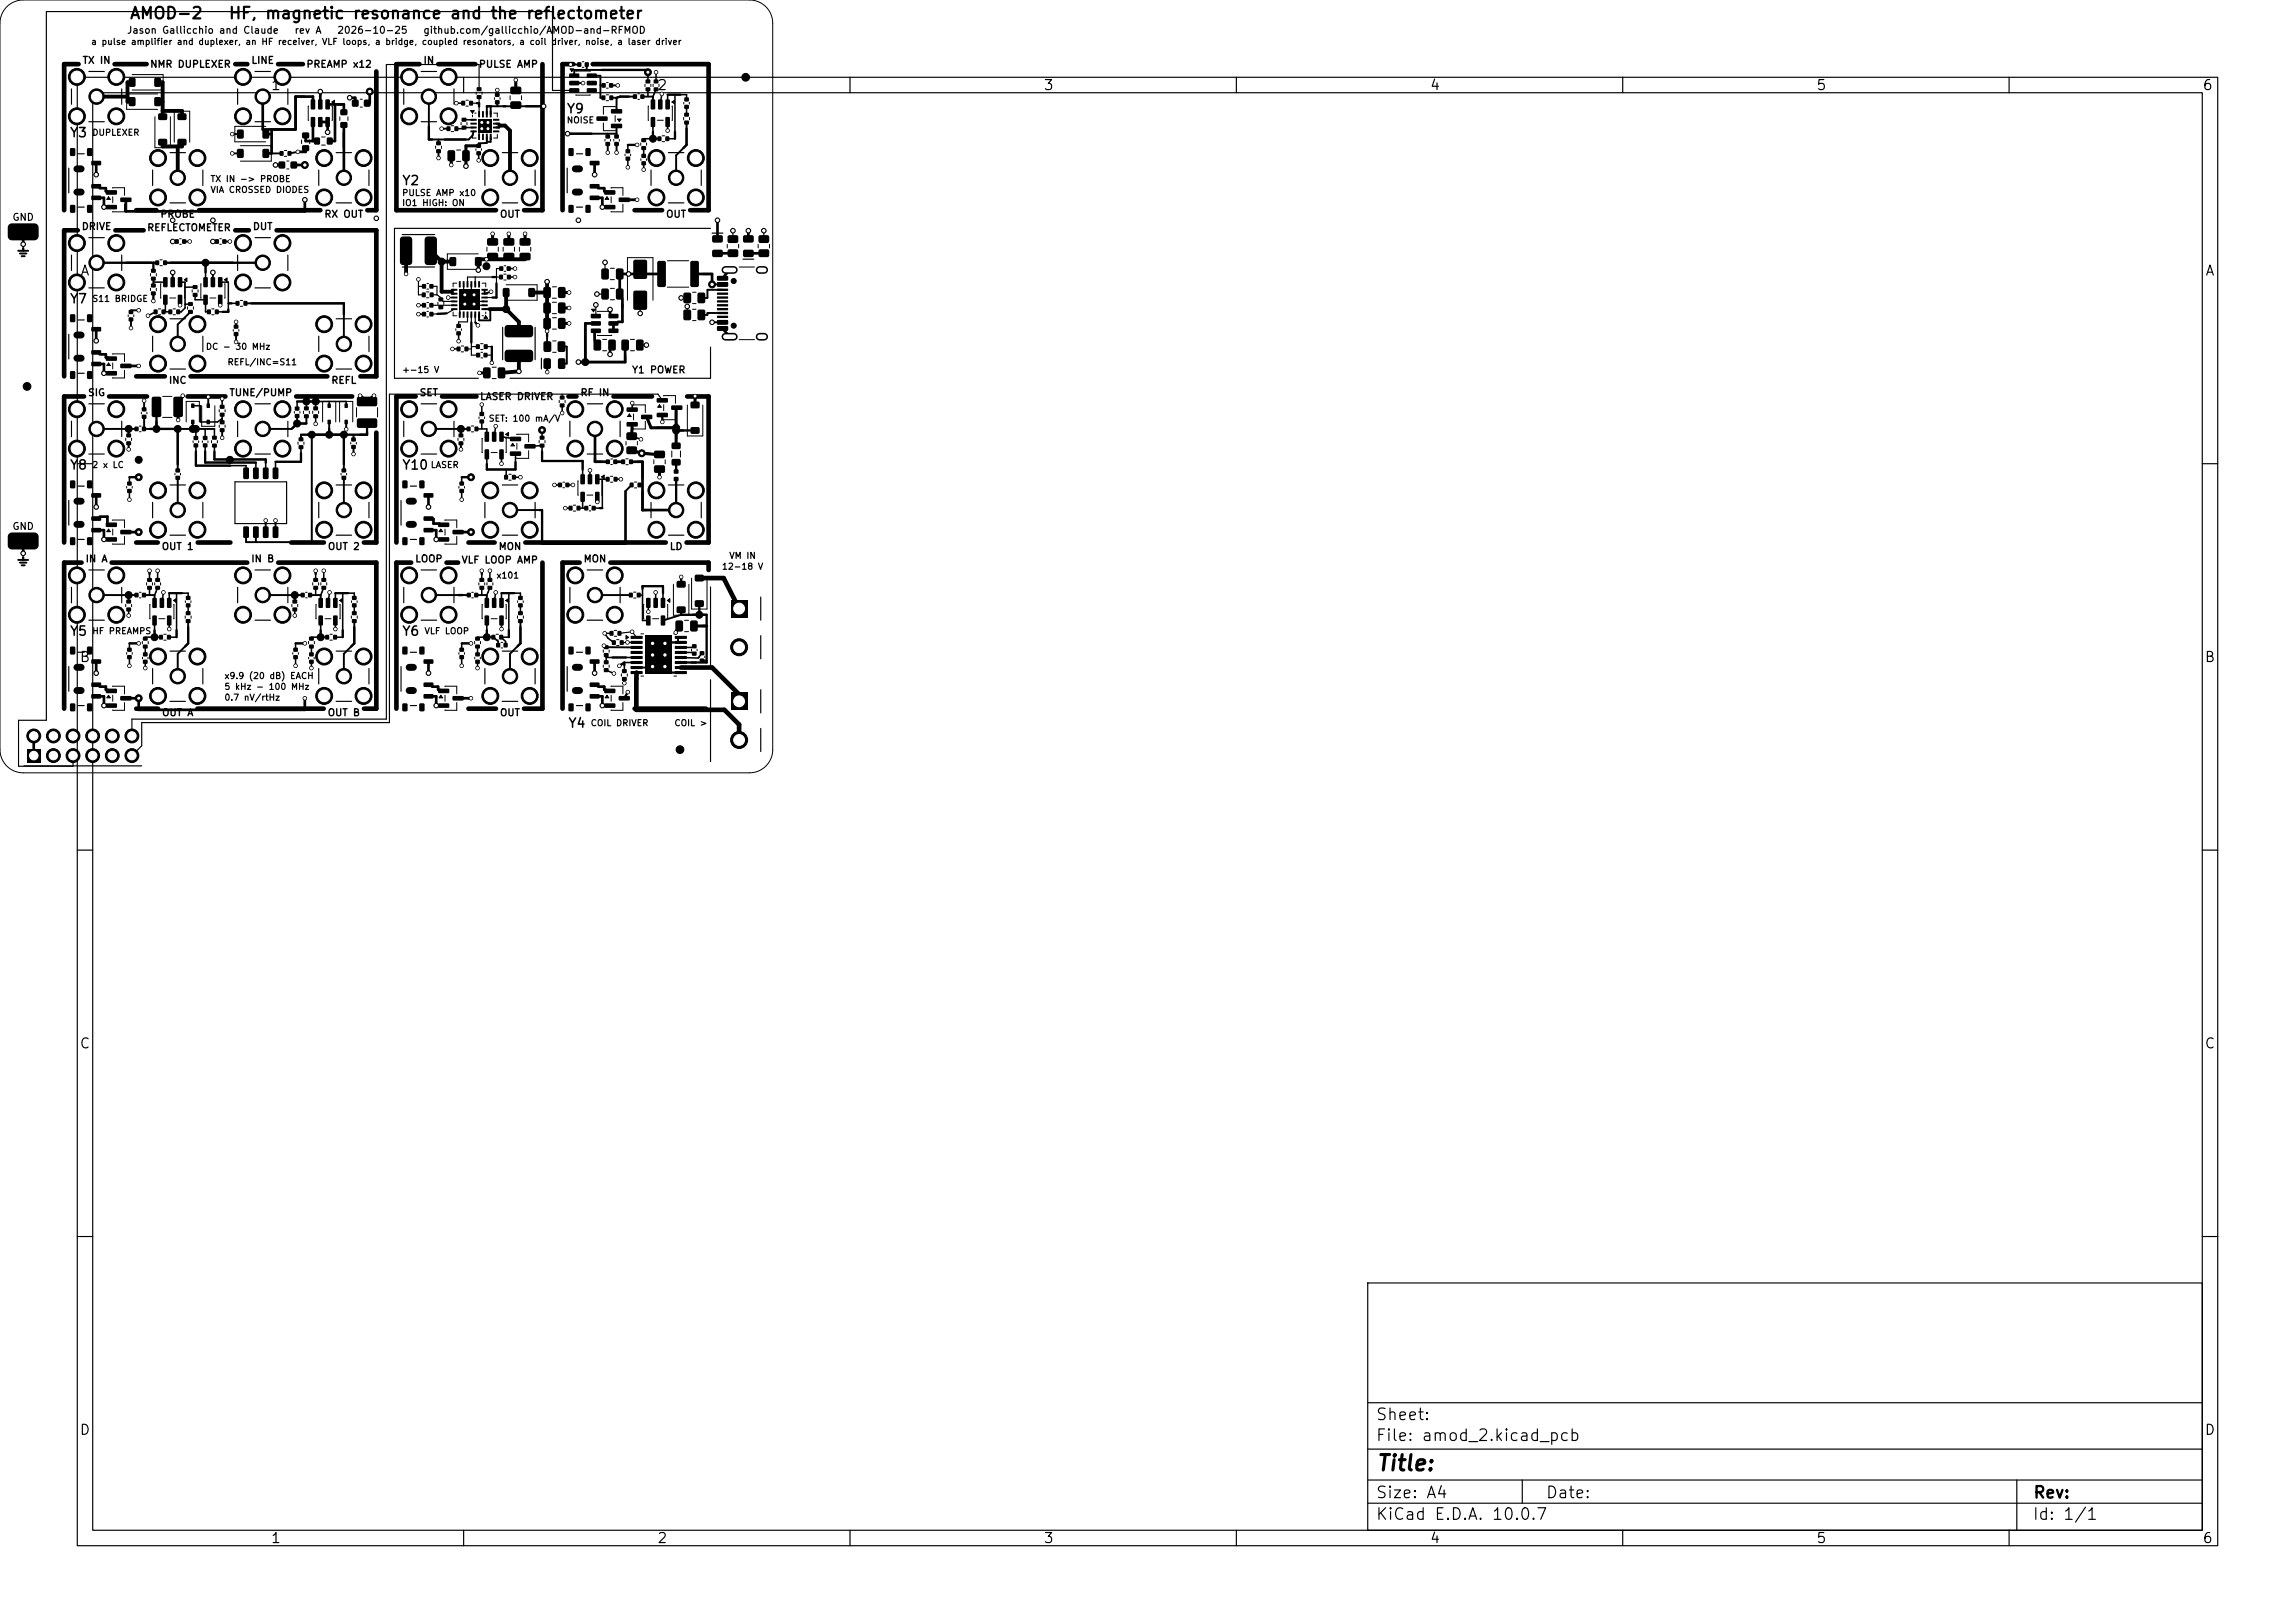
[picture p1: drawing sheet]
<svg xmlns="http://www.w3.org/2000/svg" width="297mm" height="210mm" viewBox="0 0 297 210" stroke-linecap="round" stroke-linejoin="round" font-family="sans-serif">
<defs><g id="words">
<text font-size="2" x="178" y="190.8">Title:</text>
<g font-size="1.5">
<text x="16.7" y="2.8">AMOD-2</text>
<text x="29.5" y="2.8">HF, magnetic resonance and the reflectometer</text>
<text x="178" y="184.1">Sheet:</text>
<text x="178" y="186.8">File: amod_2.kicad_pcb</text>
<text x="178" y="197">KiCad E.D.A. 10.0.7</text>
<text x="178" y="194.2">Size: A4</text>
<text x="200" y="194.2">Date:</text>
<text x="263" y="197">Id: 1/1</text>
<text x="263" y="194.2">Rev:</text>
</g>
<g font-size="1.3">
<text x="35" y="12">1</text>
<text x="85" y="12">2</text>
<text x="135" y="12">3</text>
<text x="185" y="12">4</text>
<text x="235" y="12">5</text>
<text x="285" y="12">6</text>
<text x="10.3" y="36">A</text>
<text x="285.3" y="36">A</text>
<text x="10.2" y="86">B</text>
<text x="285.2" y="86">B</text>
<text x="10.2" y="136">C</text>
<text x="285.2" y="136">C</text>
<text x="10.2" y="186">D</text>
<text x="285.2" y="186">D</text>
<text x="35" y="200">1</text>
<text x="85" y="200">2</text>
<text x="135" y="200">3</text>
<text x="185" y="200">4</text>
<text x="235" y="200">5</text>
<text x="285" y="200">6</text>
</g>
<g font-size="1.2">
<text x="73.3" y="15">Y9</text>
<text x="9" y="18.1">Y3</text>
<text x="52" y="24.3">Y2</text>
<text x="9" y="39.6">Y7</text>
<text x="9" y="61.1">Y8</text>
<text x="52" y="61.1">Y10</text>
<text x="9" y="82.6">Y5</text>
<text x="52" y="82.6">Y6</text>
<text x="73.5" y="94.5">Y4</text>
</g>
<g font-size=".9">
<text x="16.4" y="4.6">Jason Gallicchio and Claude</text>
<text x="38" y="4.6">rev A</text>
<text x="43.6" y="4.6">2026-10-25</text>
<text x="54.7" y="4.6">github.com/gallicchio/AMOD-and-RFMOD</text>
<text x="10.6" y="8.5">TX IN</text>
<text x="19.4" y="9">NMR DUPLEXER</text>
<text x="32.5" y="8.5">LINE</text>
<text x="39.6" y="9">PREAMP x12</text>
<text x="54.7" y="8.5">IN</text>
<text x="61.9" y="9">PULSE AMP</text>
<text x="1.5" y="28.8">GND</text>
<text x="10.5" y="30">DRIVE</text>
<text x="20.7" y="28.4">PROBE</text>
<text x="32.6" y="30">DUT</text>
<text x="41.9" y="28.4">RX OUT</text>
<text x="64.6" y="28.4">OUT</text>
<text x="86.1" y="28.4">OUT</text>
<text x="19" y="30.1">REFLECTOMETER</text>
<text x="11.3" y="51.5">SIG</text>
<text x="21.8" y="49.9">INC</text>
<text x="29.6" y="51.5">TUNE/PUMP</text>
<text x="42.8" y="49.9">REFL</text>
<text x="54.2" y="51.5">SET</text>
<text x="62" y="52">LASER DRIVER</text>
<text x="75" y="51.5">RF IN</text>
<text x="81.7" y="48.5">Y1 POWER</text>
<text x="1.5" y="68.8">GND</text>
<text x="20.9" y="71.4">OUT 1</text>
<text x="42.4" y="71.4">OUT 2</text>
<text x="64.5" y="71.4">MON</text>
<text x="86.6" y="71.4">LD</text>
<text x="11" y="73">IN A</text>
<text x="32.4" y="73">IN B</text>
<text x="53.7" y="73">LOOP</text>
<text x="59.7" y="73.1">VLF LOOP AMP</text>
<text x="75.5" y="73">MON</text>
<text x="20.9" y="92.9">OUT A</text>
<text x="42.3" y="92.9">OUT B</text>
<text x="64.6" y="92.9">OUT</text>
</g>
<g font-size=".8">
<text x="11.7" y="6">a pulse amplifier and duplexer, an HF receiver, VLF loops, a bridge, coupled resonators, a coil driver, noise, a laser driver</text>
<text x="11.9" y="17.8">DUPLEXER</text>
<text x="73.3" y="16.2">NOISE</text>
<text x="27.2" y="23.8">TX IN -&gt; PROBE</text>
<text x="27.2" y="25.2">VIA CROSSED DIODES</text>
<text x="52" y="25.6">PULSE AMP x10</text>
<text x="52" y="26.9">IO1 HIGH: ON</text>
<text x="11.9" y="39.3">S11 BRIDGE</text>
<text x="26.6" y="45.5">DC - 30 MHz</text>
<text x="29.4" y="47.5">REFL/INC=S11</text>
<text x="52" y="48.5">+-15 V</text>
<text x="63.2" y="54.8">SET: 100 mA/V</text>
<text x="11.9" y="60.8">2 x LC</text>
<text x="55.7" y="60.8">LASER</text>
<text x="64.2" y="75.1">x101</text>
<text x="93.4" y="73.9">12-18 V</text>
<text x="94.3" y="72.5">VM IN</text>
<text x="11.9" y="82.3">HF PREAMPS</text>
<text x="54.9" y="82.3">VLF LOOP</text>
<text x="29" y="88.1">x9.9 (20 dB) EACH</text>
<text x="29" y="89.5">5 kHz - 100 MHz</text>
<text x="29" y="90.9">0.7 nV/rtHz</text>
<text x="76.4" y="94.2">COIL DRIVER</text>
<text x="87.2" y="94.2">COIL &gt;</text>
</g>
</g></defs>
<g fill="none" stroke="#000" stroke-width=".15">
<path d="M9.2 11.5v2M10 10h277v190h-277zM10.1 19.9h.8M11.5 9.3h2M11.5 15.8h2M12 12h273v186h-273zM15.8 11.5v2M22 19.8h2M30.7 11.5v2M33 9.3h2M33 15.8h2M37.2 11.5v2"/>
<path d="M43.5 19.8h2M52.2 11.5v2M54.5 9.3h2M54.5 15.8h2M58.8 11.5v2M60 10v2M61 13.4h1M62 11.5v-3.1h-12v84.7h-32.9v2.1M62 12.6v2.2M62 17.1v.6M62.3 15.9l.8 .8M63.1 15.9l-.8 .8"/>
<path d="M65 19.8h2M74.3 11.7h-2.8v-10.2h-65.5v91.7h-3.6v6h7v-1.4M74.6 19.9h.8M86.5 19.8h2M110 10v2M160 10v2M210 10v2M260 10v2M8.9 21.8v3.2M9.2 33v2M10.1 26.8h.8M11.5 30.8h2"/>
<path d="M11.5 37.3h2M15.8 33v2M19.7 22v2M22 26.3h2M26.2 22v2M30.7 33v2M33 30.8h2M33 37.3h2M37.2 33v2M41.2 22v2M43.5 26.3h2M47.7 22v2"/>
<path d="M52.1 30.4h4.2M52.1 34.6h4.2M54.2 37.1h.7M54.2 36.2v2h.6M55.8 37.1h.7v1.1M55.8 39.5h3M55.9 38.2h.6M56.5 38.2l.6 .3M57.2 38.9l.1 .1h1.5M58 38.5h.8M59.5 39.9v.8M60 36.8v.9"/>
<path d="M60.1 38.2l1.2 1.2M61 36.8v.9M61.3 38.2l-1.2 1.2M61.5 35.9v.9M61.7 39h1M61.7 39.5h1M62.7 22v2M64.8 35.9h-4.3v.9M64.9 34.8h-.7v3.7h-1.5M65 26.3h2M69.2 22v2M73.4 21.8v3.2"/>
<path d="M74.6 26.8h.8M77.1 39.5v1.4M77.3 38.1h1M78.3 34v1.5M82.8 38.9v1.7M84.3 22v2M86.5 26.3h2M88.1 38.6h.8M88.9 39.7v1.1M90.8 22v2M92 29.6h-40.9v19.4h10.8M92.1 30.2h1.4"/>
<path d="M94.8 29.9v1M96.2 33.5h1.3M98.9 29.9v1M8.9 43.3v3.2M9.2 54.5v2M10.1 41.4h.8M10.1 48.3h.8M11.5 52.3h2M11.5 58.8h2M15.8 54.5v2M19.7 43.5v2M22 41.3h2"/>
<path d="M22 47.8h2M26.2 43.5v2M30.7 54.5v2M33 52.3h2M33 58.8h2M37.2 54.5v2M41.2 43.5v2M43.5 41.3h2M43.5 47.8h2M47.7 43.5v2M52.2 54.5v2M54.5 52.3h2"/>
<path d="M54.5 58.8h2M58.8 54.5v2M58.8 40l-1 .6-2 .1M60.4 45.2h.6M60.5 40.7v1h-1.1v.5M61 44.9h.8M61 40.7v5.3h.9M61.5 40.7v1l.4 .4M62.8 46h.8M62.9 44.9h.7v2.1M65 42.4v4.2M69.2 42.4v4.2"/>
<path d="M70.1 46.4v1.4M72.7 51v.4M73.8 54.5v2M76 52.3h2M76 58.8h2M80.2 54.5v2M82.8 44.7h.8M85.7 51.8l-.6-.8h-34.7v42.5h-32.1v3l-1.2 1.3M92 44.9v4.1h-26M8.9 64.8v3.2M9.2 76v2M10 60h2"/>
<path d="M10.1 62.9h.8M10.1 69.8h.8M11.5 73.8h2M15.8 76v2M19.7 65v2M22 62.8h2M22 69.3h2M26.2 65v2M30.4 62.4h6.7v5.4h-6.7zM30.7 76v2M33 73.8h2M37.2 76v2"/>
<path d="M41.2 65v2M43.5 62.8h2M43.5 69.3h2M47.7 65v2M51.9 64.8v3.2M52.2 76v2M53.1 62.9h.8M53.1 69.8h.8M54.5 73.8h2M58.8 76v2M62.7 65v2M65 62.8h2"/>
<path d="M65 69.3h2M69.2 65v2M73.8 76v2M76 73.8h2M80.2 76v2M84.3 65v2M86.5 62.8h2M86.5 69.3h2M90.8 65v2M92 76v10.6M98.5 77.3v3M285 60h2"/>
<path d="M3.1 99.1h15.2M8.9 86.3v3.2M10.1 84.4h.8M10.1 91.3h.8M11.5 80.3h2M19.7 86.5v2M22 84.3h2M22 90.8h2M26.2 86.5v2M33 80.3h2M41.2 86.5v2M43.5 84.3h2"/>
<path d="M43.5 90.8h2M47.7 86.5v2M51.9 86.3v3.2M53.1 84.4h.8M53.1 91.3h.8M54.5 80.3h2M62.7 86.5v2M65 84.3h2M65 90.8h2M69.2 86.5v2M73.4 86.3v3.2M74.6 84.4h.8"/>
<path d="M74.6 91.3h.8M76 80.3h2M80.2 82l1.6-.2 .6 .7M82.4 83.1l-1.9 .1M92 88v10.6M98.5 82.3v3M98.5 89.3v3M98.5 94.3v3M10 110h2M285 110h2M10 160h2M177 166h108v32h-108z"/>
<path d="M285 160h2M60 198v2M110 198v2M160 198v2M177 194.5h108M177 191.5h108M177 187.5h108M177 181.5h108M197 191.5v3M210 198v2M260 198v2M261 191.5v6.5"/>
</g>
<g fill="#000" stroke="#000" stroke-width=".13">
<circle cx="9.9" cy="9.9" r="1.1"/>
<circle cx="10" cy="15" r="1.1"/>
<circle cx="12.5" cy="12.5" r="1"/>
<circle cx="15" cy="9.9" r="1.1"/>
<circle cx="15.1" cy="15" r="1.1"/>
<circle cx="30" cy="19.9" r=".22"/>
<circle cx="30" cy="17.3" r=".23"/>
<circle cx="31.4" cy="9.9" r="1.1"/>
<circle cx="31.5" cy="15" r="1.1"/>
<circle cx="34" cy="12.5" r="1"/>
<circle cx="36.5" cy="9.9" r="1.1"/>
<circle cx="36.6" cy="15" r="1.1"/>
<circle cx="38.6" cy="19.6" r=".22"/>
<circle cx="41.5" cy="11.9" r=".3"/>
<circle cx="42.4" cy="17.1" r=".3"/>
<circle cx="45.3" cy="12.6" r=".3"/>
<circle cx="47.8" cy="11.9" r=".45"/>
<circle cx="47.9" cy="11.9" r=".3"/>
<circle cx="52.9" cy="9.9" r="1.1"/>
<circle cx="53" cy="15" r="1.1"/>
<circle cx="55.5" cy="12.5" r="1"/>
<circle cx="57.1" cy="16.6" r=".23"/>
<circle cx="58.1" cy="9.9" r="1.1"/>
<circle cx="58.1" cy="15" r="1.1"/>
<circle cx="59" cy="13.3" r=".23"/>
<circle cx="62.3" cy="15.8" r=".22"/>
<circle cx="62.4" cy="16.6" r=".22"/>
<circle cx="63.1" cy="15.9" r=".22"/>
<circle cx="63.1" cy="16.6" r=".23"/>
<circle cx="64.4" cy="11.6" r=".22"/>
<circle cx="66.7" cy="10.3" r=".23"/>
<circle cx="70.3" cy="13.8" r=".3"/>
<circle cx="73.4" cy="17.3" r=".3"/>
<circle cx="73.8" cy="8.3" r=".23"/>
<circle cx="75.4" cy="10.8" r=".23"/>
<circle cx="78.7" cy="19.7" r=".22"/>
<circle cx="79.8" cy="19.8" r=".23"/>
<circle cx="80" cy="11.1" r=".23"/>
<circle cx="82.4" cy="18.8" r=".23"/>
<circle cx="83.8" cy="9.3" r=".23"/>
<circle cx="83.8" cy="9.3" r=".45"/>
<circle cx="84.5" cy="18" r=".45"/>
<circle cx="84.9" cy="9.3" r=".23"/>
<circle cx="85.6" cy="12.2" r=".22"/>
<circle cx="86.4" cy="16.9" r=".22"/>
<circle cx="96.5" cy="10" r=".5"/>
<circle cx="3" cy="31.6" r=".3"/>
<circle cx="9.9" cy="36.5" r="1.1"/>
<circle cx="10" cy="31.4" r="1.1"/>
<circle cx="12.4" cy="22.6" r=".3"/>
<circle cx="12.5" cy="34" r="1"/>
<circle cx="13.4" cy="26.8" r=".3"/>
<circle cx="15" cy="36.5" r="1.1"/>
<circle cx="15.1" cy="31.4" r="1.1"/>
<circle cx="19.8" cy="39" r=".22"/>
<circle cx="20.4" cy="25.5" r="1.1"/>
<circle cx="20.5" cy="20.4" r="1.1"/>
<circle cx="22.3" cy="28.5" r=".3"/>
<circle cx="22.4" cy="31.3" r=".3"/>
<circle cx="22.4" cy="35.3" r=".3"/>
<circle cx="23" cy="23" r="1"/>
<circle cx="23.3" cy="39.5" r=".22"/>
<circle cx="24.5" cy="31.3" r=".22"/>
<circle cx="25.5" cy="25.5" r="1.1"/>
<circle cx="25.5" cy="20.4" r="1.1"/>
<circle cx="26.6" cy="34" r=".45"/>
<circle cx="27.5" cy="28.5" r=".3"/>
<circle cx="27.5" cy="31.3" r=".3"/>
<circle cx="27.5" cy="35.3" r=".3"/>
<circle cx="28.5" cy="39.5" r=".23"/>
<circle cx="29.7" cy="31.3" r=".22"/>
<circle cx="31.4" cy="36.5" r="1.1"/>
<circle cx="31.5" cy="31.4" r="1.1"/>
<circle cx="34" cy="34" r="1"/>
<circle cx="35.6" cy="21.3" r=".3"/>
<circle cx="36.5" cy="36.5" r="1.1"/>
<circle cx="36.6" cy="31.4" r="1.1"/>
<circle cx="39.4" cy="21.4" r=".45"/>
<circle cx="39.5" cy="25.9" r=".3"/>
<circle cx="39.5" cy="21.3" r=".3"/>
<circle cx="41.9" cy="25.5" r="1.1"/>
<circle cx="42" cy="20.4" r="1.1"/>
<circle cx="44.5" cy="23" r="1"/>
<circle cx="47.1" cy="25.5" r="1.1"/>
<circle cx="47.1" cy="20.4" r="1.1"/>
<circle cx="48.7" cy="28.3" r=".3"/>
<circle cx="52.6" cy="35.5" r=".23"/>
<circle cx="54.1" cy="36.2" r=".23"/>
<circle cx="54.1" cy="39.5" r=".23"/>
<circle cx="56.7" cy="20.5" r=".23"/>
<circle cx="57.1" cy="33.8" r=".45"/>
<circle cx="58" cy="38.5" r=".22"/>
<circle cx="58.4" cy="21.3" r=".23"/>
<circle cx="60.1" cy="38.2" r=".23"/>
<circle cx="60.1" cy="39.3" r=".23"/>
<circle cx="60.3" cy="21.5" r=".3"/>
<circle cx="61.4" cy="38.1" r=".22"/>
<circle cx="61.4" cy="39.3" r=".22"/>
<circle cx="61.9" cy="35" r=".3"/>
<circle cx="62" cy="20.7" r=".22"/>
<circle cx="62.9" cy="33.5" r=".22"/>
<circle cx="63" cy="34.5" r=".45"/>
<circle cx="63.4" cy="25.5" r="1.1"/>
<circle cx="63.4" cy="20.4" r="1.1"/>
<circle cx="63.6" cy="37.7" r=".23"/>
<circle cx="63.7" cy="30.3" r=".22"/>
<circle cx="65.8" cy="30.3" r=".22"/>
<circle cx="66" cy="23" r="1"/>
<circle cx="66.7" cy="35.8" r=".22"/>
<circle cx="66.7" cy="34.7" r=".22"/>
<circle cx="67.9" cy="30.3" r=".22"/>
<circle cx="68.5" cy="25.5" r="1.1"/>
<circle cx="68.6" cy="20.4" r="1.1"/>
<circle cx="70.8" cy="36.5" r=".3"/>
<circle cx="73.7" cy="39.8" r=".22"/>
<circle cx="73.7" cy="37.8" r=".22"/>
<circle cx="74.8" cy="28.5" r=".3"/>
<circle cx="77" cy="22.6" r=".3"/>
<circle cx="77.1" cy="39.5" r=".3"/>
<circle cx="77.3" cy="38" r=".3"/>
<circle cx="78" cy="26.8" r=".3"/>
<circle cx="78.3" cy="34" r=".3"/>
<circle cx="81.3" cy="21.6" r=".23"/>
<circle cx="81.3" cy="35.5" r=".3"/>
<circle cx="82.4" cy="25.9" r=".22"/>
<circle cx="83.3" cy="21.9" r=".23"/>
<circle cx="84.9" cy="25.5" r="1.1"/>
<circle cx="84.9" cy="20.4" r="1.1"/>
<circle cx="87.5" cy="23" r="1"/>
<circle cx="88.1" cy="38.6" r=".3"/>
<circle cx="88.9" cy="39.6" r=".3"/>
<circle cx="90" cy="25.5" r="1.1"/>
<circle cx="90.1" cy="20.4" r="1.1"/>
<circle cx="92.1" cy="36.8" r=".3"/>
<circle cx="92.2" cy="36.8" r=".45"/>
<circle cx="92.8" cy="28.5" r=".3"/>
<circle cx="94.8" cy="29.9" r=".3"/>
<circle cx="94.9" cy="36.4" r=".33"/>
<circle cx="96.8" cy="29.9" r=".3"/>
<circle cx="98.8" cy="29.9" r=".3"/>
<circle cx="3.5" cy="50" r=".5"/>
<circle cx="9.9" cy="58" r="1.1"/>
<circle cx="9.9" cy="52.9" r="1.1"/>
<circle cx="12.4" cy="44.1" r=".3"/>
<circle cx="12.5" cy="55.5" r="1"/>
<circle cx="13.5" cy="48.3" r=".3"/>
<circle cx="15" cy="58" r="1.1"/>
<circle cx="15" cy="52.9" r="1.1"/>
<circle cx="16.7" cy="58.1" r=".22"/>
<circle cx="16.7" cy="55.5" r=".45"/>
<circle cx="17" cy="42.4" r=".22"/>
<circle cx="18" cy="47.3" r=".22"/>
<circle cx="18" cy="40.1" r=".22"/>
<circle cx="18" cy="59.5" r=".45"/>
<circle cx="18.7" cy="51.9" r=".22"/>
<circle cx="19.2" cy="40.9" r=".22"/>
<circle cx="20.3" cy="55.5" r=".45"/>
<circle cx="20.4" cy="41.9" r="1.1"/>
<circle cx="20.4" cy="47" r="1.1"/>
<circle cx="23" cy="44.5" r="1"/>
<circle cx="23" cy="55.5" r=".45"/>
<circle cx="23" cy="54.4" r=".22"/>
<circle cx="23.7" cy="51.2" r=".23"/>
<circle cx="25" cy="55.5" r=".45"/>
<circle cx="25.4" cy="55.5" r=".45"/>
<circle cx="25.5" cy="41.9" r="1.1"/>
<circle cx="25.5" cy="47" r="1.1"/>
<circle cx="26.9" cy="51.4" r=".22"/>
<circle cx="28.7" cy="56.7" r=".22"/>
<circle cx="28.7" cy="51.6" r=".22"/>
<circle cx="29.8" cy="59.5" r=".45"/>
<circle cx="30.5" cy="41.7" r=".22"/>
<circle cx="30.5" cy="44.2" r=".22"/>
<circle cx="31.4" cy="58" r="1.1"/>
<circle cx="31.4" cy="52.9" r="1.1"/>
<circle cx="34" cy="55.5" r="1"/>
<circle cx="36.5" cy="58" r="1.1"/>
<circle cx="36.5" cy="52.9" r="1.1"/>
<circle cx="38.5" cy="54.8" r=".45"/>
<circle cx="39.7" cy="51.9" r=".45"/>
<circle cx="40.4" cy="56.2" r=".45"/>
<circle cx="40.8" cy="51.9" r=".45"/>
<circle cx="40.9" cy="54.9" r=".23"/>
<circle cx="41.9" cy="41.9" r="1.1"/>
<circle cx="41.9" cy="47" r="1.1"/>
<circle cx="42.6" cy="56.2" r=".45"/>
<circle cx="44.5" cy="56.2" r=".45"/>
<circle cx="44.5" cy="44.5" r="1"/>
<circle cx="44.8" cy="55.6" r=".23"/>
<circle cx="45.7" cy="58.7" r=".23"/>
<circle cx="46.6" cy="51.2" r=".22"/>
<circle cx="47.1" cy="41.9" r="1.1"/>
<circle cx="47.1" cy="47" r="1.1"/>
<circle cx="48.4" cy="51.2" r=".23"/>
<circle cx="52.9" cy="58" r="1.1"/>
<circle cx="52.9" cy="52.9" r="1.1"/>
<circle cx="54.1" cy="40.7" r=".22"/>
<circle cx="55.5" cy="55.5" r="1"/>
<circle cx="58.1" cy="58" r="1.1"/>
<circle cx="58.1" cy="52.9" r="1.1"/>
<circle cx="58.6" cy="45.2" r=".23"/>
<circle cx="59.4" cy="44.1" r=".22"/>
<circle cx="59.7" cy="58.1" r=".22"/>
<circle cx="59.7" cy="55.5" r=".45"/>
<circle cx="61.8" cy="42.1" r=".23"/>
<circle cx="62.1" cy="48.2" r=".22"/>
<circle cx="62.3" cy="52.4" r=".22"/>
<circle cx="63.6" cy="46.9" r=".22"/>
<circle cx="64.1" cy="55.1" r=".23"/>
<circle cx="65.5" cy="40" r=".45"/>
<circle cx="67.1" cy="48" r=".3"/>
<circle cx="70.1" cy="55.7" r=".22"/>
<circle cx="70.1" cy="55.7" r=".45"/>
<circle cx="70.8" cy="42.9" r=".23"/>
<circle cx="70.8" cy="48.1" r=".22"/>
<circle cx="72.7" cy="53.4" r=".23"/>
<circle cx="73.7" cy="41.8" r=".22"/>
<circle cx="74.5" cy="58" r="1.1"/>
<circle cx="74.5" cy="52.9" r="1.1"/>
<circle cx="74.9" cy="46.9" r=".3"/>
<circle cx="75.8" cy="46.8" r=".45"/>
<circle cx="77" cy="55.5" r="1"/>
<circle cx="79" cy="40" r=".3"/>
<circle cx="79" cy="45.9" r=".3"/>
<circle cx="79.5" cy="58" r="1.1"/>
<circle cx="79.5" cy="52.9" r="1.1"/>
<circle cx="81.8" cy="52.1" r=".22"/>
<circle cx="82.8" cy="40.6" r=".3"/>
<circle cx="82.9" cy="56.8" r=".22"/>
<circle cx="83" cy="58.7" r=".3"/>
<circle cx="83" cy="58.7" r=".45"/>
<circle cx="83.7" cy="44.7" r=".3"/>
<circle cx="85.7" cy="54.6" r=".22"/>
<circle cx="87.5" cy="55.4" r=".45"/>
<circle cx="87.5" cy="55.7" r=".45"/>
<circle cx="89.9" cy="51.3" r=".22"/>
<circle cx="92.1" cy="41.7" r=".3"/>
<circle cx="94.9" cy="42.1" r=".33"/>
<circle cx="3" cy="71.6" r=".3"/>
<circle cx="9.9" cy="74.4" r="1.1"/>
<circle cx="10" cy="79.5" r="1.1"/>
<circle cx="12.4" cy="65.6" r=".3"/>
<circle cx="12.5" cy="77" r="1"/>
<circle cx="13.4" cy="69.8" r=".3"/>
<circle cx="15" cy="74.4" r="1.1"/>
<circle cx="15.1" cy="79.5" r="1.1"/>
<circle cx="16.6" cy="77" r=".45"/>
<circle cx="16.6" cy="79.7" r=".22"/>
<circle cx="16.7" cy="64.7" r=".22"/>
<circle cx="17.9" cy="61.8" r=".45"/>
<circle cx="18" cy="68.8" r=".22"/>
<circle cx="18" cy="61.7" r=".22"/>
<circle cx="18" cy="68.9" r=".45"/>
<circle cx="19.4" cy="73.8" r=".22"/>
<circle cx="20.4" cy="73.8" r=".23"/>
<circle cx="20.5" cy="63.4" r="1.1"/>
<circle cx="20.5" cy="68.5" r="1.1"/>
<circle cx="21.1" cy="76.6" r=".22"/>
<circle cx="23" cy="66" r="1"/>
<circle cx="25.6" cy="63.4" r="1.1"/>
<circle cx="25.6" cy="68.5" r="1.1"/>
<circle cx="31.4" cy="74.4" r="1.1"/>
<circle cx="31.5" cy="79.5" r="1.1"/>
<circle cx="34" cy="77" r="1"/>
<circle cx="34.4" cy="67.4" r=".22"/>
<circle cx="35.7" cy="67.4" r=".22"/>
<circle cx="36.5" cy="74.4" r="1.1"/>
<circle cx="36.6" cy="79.5" r="1.1"/>
<circle cx="38.1" cy="77" r=".45"/>
<circle cx="38.1" cy="79.7" r=".22"/>
<circle cx="40.9" cy="73.8" r=".23"/>
<circle cx="41.9" cy="73.8" r=".22"/>
<circle cx="42" cy="63.4" r="1.1"/>
<circle cx="42" cy="68.5" r="1.1"/>
<circle cx="42.6" cy="76.6" r=".22"/>
<circle cx="44.5" cy="66" r="1"/>
<circle cx="47.1" cy="63.4" r="1.1"/>
<circle cx="47.1" cy="68.5" r="1.1"/>
<circle cx="52.9" cy="74.4" r="1.1"/>
<circle cx="53" cy="79.5" r="1.1"/>
<circle cx="55.4" cy="65.6" r=".3"/>
<circle cx="55.5" cy="77" r="1"/>
<circle cx="56.4" cy="69.8" r=".3"/>
<circle cx="58.1" cy="74.4" r="1.1"/>
<circle cx="58.1" cy="79.5" r="1.1"/>
<circle cx="59.7" cy="64.7" r=".22"/>
<circle cx="60.9" cy="61.8" r=".45"/>
<circle cx="61" cy="68.8" r=".22"/>
<circle cx="61" cy="61.7" r=".22"/>
<circle cx="61" cy="68.9" r=".45"/>
<circle cx="62.4" cy="73.8" r=".22"/>
<circle cx="63.4" cy="73.8" r=".23"/>
<circle cx="63.4" cy="63.4" r="1.1"/>
<circle cx="63.4" cy="68.5" r="1.1"/>
<circle cx="64.1" cy="76.7" r=".22"/>
<circle cx="64.9" cy="60" r=".22"/>
<circle cx="66" cy="66" r="1"/>
<circle cx="67.4" cy="61.7" r=".22"/>
<circle cx="68.6" cy="63.4" r="1.1"/>
<circle cx="68.6" cy="68.5" r="1.1"/>
<circle cx="71.7" cy="62.7" r=".23"/>
<circle cx="73.1" cy="65.7" r=".23"/>
<circle cx="74.1" cy="62.7" r=".23"/>
<circle cx="74.5" cy="74.4" r="1.1"/>
<circle cx="74.5" cy="79.5" r="1.1"/>
<circle cx="76.4" cy="60.8" r=".22"/>
<circle cx="77" cy="77" r="1"/>
<circle cx="77.3" cy="64.9" r=".22"/>
<circle cx="79.5" cy="74.4" r="1.1"/>
<circle cx="79.6" cy="79.5" r="1.1"/>
<circle cx="80.4" cy="62" r=".22"/>
<circle cx="83.9" cy="79.1" r=".23"/>
<circle cx="84.8" cy="76.7" r=".22"/>
<circle cx="85" cy="63.4" r="1.1"/>
<circle cx="85" cy="68.5" r="1.1"/>
<circle cx="85.4" cy="61.7" r=".22"/>
<circle cx="87.5" cy="66" r="1"/>
<circle cx="88.1" cy="74.7" r=".22"/>
<circle cx="90.1" cy="63.4" r="1.1"/>
<circle cx="90.1" cy="68.5" r="1.1"/>
<circle cx="90.5" cy="79.6" r=".45"/>
<circle cx="4.4" cy="95.2" r=".9"/>
<circle cx="6.9" cy="97.8" r=".9"/>
<circle cx="6.9" cy="95.2" r=".9"/>
<circle cx="9.4" cy="95.2" r=".9"/>
<circle cx="9.4" cy="97.8" r=".9"/>
<circle cx="12" cy="95.2" r=".9"/>
<circle cx="12" cy="97.8" r=".9"/>
<circle cx="12.4" cy="87.1" r=".3"/>
<circle cx="13.4" cy="91.3" r=".3"/>
<circle cx="14.5" cy="97.8" r=".9"/>
<circle cx="14.5" cy="95.2" r=".9"/>
<circle cx="16.8" cy="86.1" r=".22"/>
<circle cx="17.1" cy="97.8" r=".9"/>
<circle cx="17.1" cy="95.2" r=".9"/>
<circle cx="17.9" cy="90.3" r=".22"/>
<circle cx="17.9" cy="90.3" r=".45"/>
<circle cx="18" cy="83.2" r=".22"/>
<circle cx="18.8" cy="86.5" r=".22"/>
<circle cx="20" cy="82.5" r=".45"/>
<circle cx="20.4" cy="90" r="1.1"/>
<circle cx="20.5" cy="84.9" r="1.1"/>
<circle cx="21.9" cy="81.4" r=".22"/>
<circle cx="23" cy="87.5" r="1"/>
<circle cx="25.5" cy="90" r="1.1"/>
<circle cx="25.6" cy="84.9" r="1.1"/>
<circle cx="38.3" cy="86.1" r=".22"/>
<circle cx="39.4" cy="90.4" r=".22"/>
<circle cx="39.4" cy="83.3" r=".23"/>
<circle cx="40.3" cy="86.5" r=".22"/>
<circle cx="41.5" cy="82.5" r=".45"/>
<circle cx="41.9" cy="90" r="1.1"/>
<circle cx="42" cy="84.9" r="1.1"/>
<circle cx="43.4" cy="81.4" r=".22"/>
<circle cx="44.5" cy="87.5" r="1"/>
<circle cx="47.1" cy="90" r="1.1"/>
<circle cx="47.1" cy="84.9" r="1.1"/>
<circle cx="55.4" cy="87.1" r=".3"/>
<circle cx="56.4" cy="91.3" r=".3"/>
<circle cx="59.7" cy="86.1" r=".23"/>
<circle cx="60.9" cy="90.3" r=".22"/>
<circle cx="61" cy="83.2" r=".22"/>
<circle cx="61.8" cy="86.5" r=".22"/>
<circle cx="63" cy="82.5" r=".45"/>
<circle cx="63.4" cy="90" r="1.1"/>
<circle cx="63.4" cy="84.9" r="1.1"/>
<circle cx="64.9" cy="81.4" r=".22"/>
<circle cx="66" cy="87.5" r="1"/>
<circle cx="68.5" cy="90" r="1.1"/>
<circle cx="68.6" cy="84.9" r="1.1"/>
<circle cx="77" cy="87.1" r=".3"/>
<circle cx="78" cy="91.3" r=".3"/>
<circle cx="78.1" cy="83.5" r=".23"/>
<circle cx="78.3" cy="82" r=".23"/>
<circle cx="79.4" cy="87.1" r=".23"/>
<circle cx="80.1" cy="86.1" r=".23"/>
<circle cx="80.8" cy="88.4" r=".22"/>
<circle cx="81.2" cy="83.1" r=".23"/>
<circle cx="81.3" cy="89.5" r=".23"/>
<circle cx="81.8" cy="81.8" r=".22"/>
<circle cx="84.4" cy="86.3" r=".3"/>
<circle cx="84.4" cy="83.3" r=".3"/>
<circle cx="84.4" cy="84.8" r=".3"/>
<circle cx="86" cy="86.3" r=".3"/>
<circle cx="86" cy="83.3" r=".3"/>
<circle cx="86" cy="84.8" r=".3"/>
<circle cx="87.5" cy="81.8" r=".22"/>
<circle cx="88" cy="97" r=".5"/>
<circle cx="95.6" cy="83.7" r="1.1"/>
<circle cx="95.6" cy="95.7" r="1.1"/>
</g>
<g fill="#000">
<path d="M9.1 19.2h.5l.1 .1 .1 .7-.2 .2h-.4l-.1-.1zM11.3 19.2h.5l.1 .1 .1 .7-.2 .2h-.4l-.1-.1zM16.7 12.6h.2h.6v.2v.9l-.2 .1-.6-.1-.1-.2zM16.7 10.1h.2h.6v.2v.9l-.2 .1-.6-.1-.1-.2zM20 12.6h.2h.6v.2v.9l-.2 .1-.6-.1-.1-.2zM20.5 18h.2h.9v.2v.6l-.2 .1-.9-.1-.1-.2zM20.5 14.7h.2h.9v.2v.6l-.2 .1-.9-.1-.1-.2zM20 10.1h.2h.6v.2v.9l-.2 .1-.6-.1-.1-.2zM23 14.7h.2h.9v.2v.6l-.2 .1-.9-.1-.1-.2zM23 18h.2h.9v.2v.6l-.2 .1-.9-.1-.1-.2zM30.7 16.8h.2h.6v.2v.9l-.2 .1-.6-.1-.1-.2zM34 16.8h.2h.6v.2v.9l-.2 .1-.6-.1-.1-.2z"/>
<path d="M36.2 19.6h.5v.5h-.5zM37.2 19.6h.5v.5h-.5zM39.1 17.2h.9v.7h-.9zM39.1 18.8h.9v.7h-.9zM40.7 17.8h.7v.9h-.7zM40.2 12.9h.4h.2v1.1l-.1 .2h-.3l-.2-.1zM40.2 15.2l.4-.1 .2 .1v1.1l-.1 .1-.3 .1-.2-.1zM41.2 12.9h.4h.1v1.1v.2h-.4l-.1-.1zM41.2 15.2l.4-.1 .1 .1v1.1v.1l-.4 .1-.1-.1zM42.3 17.8h.7v.9h-.7zM42.1 12.9h.4h.2v1.1l-.1 .2h-.4l-.1-.1zM42.1 15.2l.4-.1 .2 .1v1.1l-.1 .1-.4 .1-.1-.1z"/>
<path d="M43 13.2l.3-.2v.4zM44.1 14.2h.8v.7h-.8zM44.1 15.8h.8v.7h-.8zM45.6 12.9h.1h.7v.2v.7h-.2h-.6l-.1-.2zM47.1 12.9h.2h.6l.1 .2-.1 .7h-.2h-.6v-.2zM56.5 19.3h.5v.5h-.5zM56.5 18.3h.5v.5h-.5zM57.8 16.4h.5v.5h-.5zM58 19.5l.6-.1 .3 .2v1l-.2 .3h-.6l-.2-.2v-1zM58.8 16.4h.5v.5h-.5zM59.7 13.1h.5v.5h-.5zM59.9 19.5l.6-.1 .3 .2v1l-.2 .3h-.6l-.2-.2v-1z"/>
<path d="M59.8 16.3h.5v.4h-.5zM59.8 15.3h.5v.4h-.5zM60.7 13.1h.5v.5h-.5zM60.9 15.4h.8v.2h-.8zM60.9 15.9h.8v.2h-.8zM60.9 16.4h.8v.2h-.8zM60.9 16.9h.8v.2h-.8zM60.9 14.3h.5l-.3 .3zM61.7 18.6h.5v.5h-.5zM61.7 12.3h.6v.5h-.6zM61.7 11.3h.6v.5h-.6zM61.9 17.3h.2v.8h-.2z"/>
<path d="M61.9 14.4h.2v.8h-.2zM61.9 15.4h1.7v1.7h-1.7zM62.4 17.3h.2v.8h-.2zM62.4 14.4h.2v.8h-.2zM62.9 17.3h.2v.8h-.2zM62.9 14.4h.2v.8h-.2zM63.4 17.3h.2v.8h-.2zM63.4 14.4h.2v.8h-.2zM63.8 16.9h.8v.2h-.8zM63.8 16.4h.8v.2h-.8zM63.8 15.9h.8v.2h-.8zM63.8 15.4h.8v.2h-.8z"/>
<path d="M64.1 12h.5v.5h-.5zM64.1 13h.5v.5h-.5zM66.1 11.3l.2-.1h1l.2 .3v.5l-.3 .2h-1l-.2-.2zM66.1 13.2l.2-.1h1l.2 .3v.5l-.3 .2h-1l-.2-.2zM73.7 9.5h1.2l.1 .2v.3l-.2 .1h-1.1l-.1-.1zM73.7 10.5h1.2l.1 .1v.4l-.2 .1-1.1-.1-.1-.1zM73.7 11.4h1.2l.1 .2v.3l-.2 .1h-1.1l-.1-.1zM73.8 8.9h.4l-.2 .3zM73.6 19.2h.5l.1 .1v.7l-.1 .2h-.4l-.1-.1zM74.7 8.1h.5v.5h-.5zM76 11.4h1.2l.1 .2-.1 .3-.1 .1h-1.1l-.1-.1zM76 10.5h1.2l.1 .1-.1 .4-.1 .1-1.1-.1-.1-.1z"/>
<path d="M76 9.5h1.2l.1 .2-.1 .3-.1 .1h-1.1l-.1-.1zM75.7 8.1h.5v.5h-.5zM75.8 19.2h.5l.1 .1 .1 .7-.2 .2h-.4l-.1-.1zM77.9 12.4h.4v.5h-.4zM77.9 10.8h.5v.5h-.5zM77.2 15.1h1.4v.1v.4l-.1 .1-1.2-.1-.1-.1zM78.8 10.8h.5v.5h-.5zM78.4 17.4h.5v.5h-.5zM78.4 18.4h.5v.5h-.5zM78.9 12.4h.4v.5h-.4zM79.5 17.4h.6v.5h-.6zM79.5 18.4h.6v.5h-.6z"/>
<path d="M79.9 15.4h.5l-.3 .3zM79.1 16h1.3l.1 .2v.3l-.1 .1h-1.3l-.1-.1zM79.1 14.1h1.3l.1 .2v.3l-.1 .1h-1.3l-.1-.1zM81 19.3h.5v.5h-.5zM81.9 12.2h.5v.6h-.5zM82.9 12.2h.5v.6h-.5zM83 19.9h.6v.5h-.6zM83 17.9h.6v.5h-.6zM83 18.9h.6v.5h-.6zM83.6 11.3h.5v.5h-.5zM83.6 10.3h.5v.5h-.5zM84.2 12.9h.5h.1v1.1l-.1 .2h-.4l-.1-.1z"/>
<path d="M84.2 15.2l.5-.1 .1 .1v1.1l-.1 .1-.4 .1-.1-.1zM85.1 17.7h.5v.5h-.5zM84.6 10.3h.6v.5h-.6zM84.6 11.3h.6v.5h-.6zM85.2 12.9h.4h.1l.1 1.1-.1 .2h-.4l-.1-.1zM86.1 17.7h.5v.5h-.5zM86.1 12.9h.5h.1v1.1l-.1 .2h-.4l-.1-.1zM86.1 15.2l.5-.1 .1 .1v1.1l-.1 .1-.4 .1-.1-.1zM87 13.2l.3-.2v.4zM88.6 12.6h.5v.5h-.5zM88.6 13.6h.5v.5h-.5zM88.6 14.6h.5v.5h-.5z"/>
<path d="M88.6 15.6h.5v.5h-.5zM1.2 29.1l.3-.2 3.2 .1 .2 .2 .1 .3-.1 1.3-.2 .2-.3 .1-3.1-.1-.2-.2-.1-.2v-1.1zM9.1 26.6l.5-.1 .1 .1 .1 .8-.2 .1-.4 .1-.1-.2zM11.3 26.6l.5-.1 .1 .1 .1 .8-.2 .1-.4 .1-.1-.2zM11.8 20.8h1.2l.1 .2v.3l-.1 .1h-1.1l-.1-.1zM11.8 23.8h1.2l.1 .2v.3l-.1 .1h-1.1l-.1-.1zM11.8 25.3h1.2l.1 .2v.3l-.1 .1h-1.1l-.1-.1zM13.7 24.6h1.4v.2v.3l-.1 .1h-1.2l-.1-.1zM13.7 26.5h1.4v.2v.3l-.1 .1h-1.2l-.1-.1zM14.1 25.5l.2 .3h-.5zM15.6 25.6h1.3l.1 .1v.4l-.1 .1-1.3-.1v-.1zM19.6 36.7h.5v.5h-.5z"/>
<path d="M19.6 37.7h.5v.5h-.5zM19.6 34.8h.5v.5h-.5zM19.6 35.8h.5v.5h-.5zM20.1 33.7h.5v.6h-.5zM21.1 33.7h.5v.6h-.5zM21.1 35.9h.4h.2v1.1l-.1 .2h-.4l-.1-.1zM21.1 38.2l.4-.1 .2 .1v1.1l-.1 .1-.4 .1-.1-.1zM22.1 35.9h.4h.1l.1 1.1-.1 .2h-.4l-.1-.1zM22.6 31h.5v.5h-.5zM23 35.9h.4h.2v1.1l-.1 .2h-.4l-.1-.1zM23 38.2l.4-.1 .2 .1v1.1l-.1 .1-.4 .1-.1-.1zM23.6 31h.5v.5h-.5z"/>
<path d="M23.9 36.2l.3-.2v.4zM24.4 39.1h.5v.5h-.5zM25 36.9h.5v.5h-.5zM25 37.9h.5v.5h-.5zM26.3 35.9h.4h.2v1.1l-.1 .2h-.4l-.1-.1zM26.3 38.2l.4-.1 .2 .1v1.1l-.1 .1-.4 .1-.1-.1zM27.3 35.9h.4h.1l.1 1.1-.1 .2h-.4l-.1-.1zM27.8 31h.5v.5h-.5zM28.2 35.9h.4h.2v1.1l-.1 .2h-.4l-.1-.1zM28.2 38.2l.4-.1 .2 .1v1.1l-.1 .1-.4 .1-.1-.1zM28.8 31h.5v.5h-.5zM29.1 36.2l.3-.2v.4z"/>
<path d="M30.5 39h.5v.5h-.5zM31.5 39h.5v.5h-.5zM30.7 19.3h.2h.6v.2v.9l-.2 .1-.6-.1-.1-.2zM34 19.3h.2h.6v.2v.9l-.2 .1-.6-.1-.1-.2zM36.1 20.9h.1h.7v.2v.7h-.2h-.6l-.1-.2zM37.6 20.9h.2h.6l.1 .2-.1 .7h-.2h-.6v-.2zM51.8 30.8l.3-.2h.8l.3 .1 .1 .2 .1 3-.1 .2-.2 .2h-1.1l-.2-.3-.1-3zM54.6 37.9h.5v.5h-.5zM54.6 36.8h.5v.5h-.5zM54.6 39.2h.5v.6h-.5zM55 30.8l.3-.2h.8l.3 .1 .1 .2v3v.2l-.2 .2h-1.1l-.2-.3-.1-3zM55.6 36.8h.5v.5h-.5z"/>
<path d="M55.6 39.2h.5v.6h-.5zM55.6 37.9h.5v.5h-.5zM56.8 38.5h.5v.5h-.5zM58.2 33.3h.2h.6v.2v.9l-.2 .1-.6-.1-.1-.2zM58.4 37.4h.8v.2h-.8zM58.4 37.9h.8v.2h-.8zM58.4 38.4h.8v.2h-.8zM58.4 38.9h.8v.2h-.8zM58.4 39.4h.8v.2h-.8zM59.4 36.4h.2v.8h-.2zM59.9 36.4h.2v.8h-.2zM60.4 36.4h.2v.8h-.2z"/>
<path d="M60.9 36.4h.2v.8h-.2zM61.5 33.3h.2h.6v.2v.9l-.2 .1-.6-.1v-.2zM61.4 36.4h.2v.8h-.2zM61.7 19.6h.5v.5h-.5zM59.4 37.4h2.7v2.7h-2.7zM61.9 36.4h.2v.8h-.2zM62.3 39.4h.8v.2h-.8zM62.3 38.9h.8v.2h-.8zM62.3 38.4h.8v.2h-.8zM62.3 37.9h.8v.2h-.8zM62.3 37.4h.8v.2h-.8zM63.1 32.8l.2-.1h1l.2 .3v.5l-.3 .2h-1l-.2-.2z"/>
<path d="M63.1 30.9l.2-.1h1l.2 .3v.5l-.3 .2h-1l-.2-.2zM64.6 35.6h.5v.5h-.5zM64.6 34.5h.5v.5h-.5zM65.2 32.8l.2-.1h1l.2 .3v.5l-.3 .2h-1l-.2-.2zM65.2 30.9l.2-.1h1l.2 .3v.5l-.3 .2h-1l-.2-.2zM65.6 34.5h.5v.5h-.5zM65.6 35.6h.5v.5h-.5zM65.1 37.3h.2h.6v.2v.9l-.2 .1-.6-.1-.1-.2zM67.3 32.8l.2-.1h1l.2 .3v.5l-.3 .2h-1l-.2-.2zM67.3 30.9l.2-.1h1l.2 .3v.5l-.3 .2h-1l-.2-.2zM68.4 37.3h.2h.6v.2v.9l-.2 .1-.6-.1-.1-.2zM70.4 37.2l.6-.1 .3 .2v1l-.2 .3h-.6l-.2-.2v-1z"/>
<path d="M70.4 39.2l.6-.1 .3 .2v1l-.2 .3h-.6l-.2-.2v-1zM72.3 37.2l.6-.1 .3 .2v1l-.2 .3h-.6l-.2-.2v-1zM72.3 39.2l.6-.1 .3 .2v1l-.2 .3h-.6l-.2-.2v-1zM73.6 26.6l.5-.1 .1 .1v.8l-.1 .1-.4 .1-.1-.2zM75.8 26.6l.5-.1 .1 .1 .1 .8-.2 .1-.4 .1-.1-.2zM76.3 20.8h1.2l.1 .2v.3l-.1 .1h-1.1l-.1-.1zM76.3 23.8h1.2l.1 .2v.3l-.1 .1h-1.1l-.1-.1zM76.3 25.3h1.2l.1 .2v.3l-.1 .1h-1.1l-.1-.1zM78.2 24.6h1.4v.2v.3l-.1 .1h-1.2l-.1-.1zM78.2 26.5h1.4v.2v.3l-.1 .1h-1.2l-.1-.1zM78.6 25.5l.2 .3h-.5zM77.9 37.4l.6-.1 .3 .2v1l-.2 .3h-.6l-.2-.2v-1z"/>
<path d="M77.9 34.8l.6-.1 .3 .2v1l-.2 .3h-.6l-.2-.2v-1zM80.1 25.6h1.3l.1 .1v.4l-.1 .1-1.3-.1-.1-.1zM79.8 37.4l.6-.1 .3 .2v1l-.2 .3h-.5l-.3-.2v-1zM79.8 34.8l.6-.1 .3 .2v1l-.2 .3h-.5l-.3-.2v-1zM81 20.3h.5v.5h-.5zM83 20.9h.6v.5h-.6zM82 33.7l.2-.1 1.5 .1v.2v2v.1l-.2 .1-1.5-.1-.1-.1v-2zM82 37.7l.2-.1 1.5 .1v.2v2v.1l-.2 .1-1.5-.1-.1-.1v-2zM85.1 33.8h.8l.3 .1v3l-.2 .2-.7 .1-.2-.2v-3zM88.5 37.9h.7l.2 .1v1l-.1 .2-.6 .1-.3-.2v-1zM89.4 33.8h.8l.2 .1v3l-.1 .2-.7 .1-.3-.2v-3zM90.3 37.9h.7l.3 .1v1l-.2 .2-.6 .1-.2-.2-.1-1z"/>
<path d="M92.8 39.4h1.4v.2v.1h-1.3zM92.8 38.9h1.4v.2v.1h-1.3zM92.8 37.9h1.4v.2v.1h-1.3zM92.8 37.4h1.4v.2v.1h-1.3zM92.8 38.4h1.4v.2v.1h-1.3zM92.8 36.5h1.3l.1 .2v.3l-.1 .1h-1.2l-.1-.1zM92.8 35.7h1.3l.1 .2v.3l-.1 .1h-1.2l-.1-.1zM92.2 30.5l1.2-.1 .1 .3v.5l-.2 .2h-1l-.2-.2zM92.2 32.4l1.2-.1 .1 .2v.6l-.2 .2h-1l-.2-.3zM94.2 32.3h.2h1l.1 .2v.6l-.2 .2h-1l-.2-.3zM94.2 30.5l.2-.1h1l.1 .3v.6l-.2 .2-1-.1-.2-.2zM96.2 32.4l1.2-.1 .1 .2v.6l-.2 .2h-1l-.1-.3z"/>
<path d="M96.2 30.5l1.2-.1 .1 .3v.5l-.2 .2h-1l-.1-.2zM98.2 32.3h.2h1l.2 .2-.1 .6-.2 .2h-1l-.2-.3zM98.2 30.5l.2-.1h1l.2 .3-.1 .6-.2 .2-1-.1-.2-.2zM9.1 40.7h.5l.1 .1 .1 .7-.2 .2h-.4l-.1-.1zM9.1 48.1l.5-.1 .1 .1 .1 .8-.2 .1-.4 .1-.1-.2zM11.3 40.7h.5l.1 .1 .1 .7-.2 .2h-.4l-.1-.1zM11.3 48.1l.5-.1 .1 .1 .1 .8-.2 .1-.4 .1-.1-.2zM11.8 42.3h1.2l.1 .2v.3l-.1 .1h-1.1l-.1-.1zM11.8 45.3h1.2l.1 .2v.3l-.1 .1h-1.1l-.1-.1zM11.8 46.8h1.2l.1 .2v.3l-.1 .1h-1.1l-.1-.1zM13.7 46.1h1.4v.2v.3l-.1 .1h-1.2l-.1-.1zM13.7 48h1.4v.2v.3l-.1 .1h-1.2l-.1-.1z"/>
<path d="M14.1 47l.2 .3h-.5zM15.6 47.1h1.3l.1 .1v.4l-.1 .1-1.3-.1v-.1zM16.4 56.1h.5v.5h-.5zM16.4 57.1h.5v.5h-.5zM16.7 40.1h.5v.5h-.5zM16.7 41.1h.5v.5h-.5zM17.4 55.2h.5v.6h-.5zM18.4 55.2h.5v.6h-.5zM18.4 53.7h.5v.5h-.5zM18.4 52.7h.5v.5h-.5zM19.7 51.4l.9-.1 .3 .2v2.2l-.2 .3h-.8l-.3-.2v-2.2zM19.9 40.1h.5v.5h-.5z"/>
<path d="M20.9 40.1h.5v.5h-.5zM21.8 40.1h.5v.5h-.5zM22.5 51.4l.9-.1 .3 .2v2.2l-.2 .3h-.8l-.3-.2v-2.2zM22.8 40.1h.5v.5h-.5zM24.4 40.1h.5v.5h-.5zM24.8 52.2h.3v.6h-.3zM24.8 54.3h.3v.6h-.3zM25.1 56.4h.5v.5h-.5zM25.1 57.4h.5v.5h-.5zM26.3 56.4h.5v.5h-.5zM26.3 57.4h.5v.5h-.5zM26.8 40.1h.5v.5h-.5z"/>
<path d="M26.8 54.3h.3v.6h-.3zM26.8 52.2h.3v.6h-.3zM27.8 40.1h.5v.5h-.5zM27.5 56.4h.5v.5h-.5zM27.5 57.4h.5v.5h-.5zM28.5 54.4h.5v.5h-.5zM28.5 55.4h.5v.5h-.5zM28.5 52.4h.5v.5h-.5zM28.5 53.4h.5v.5h-.5zM30.3 42h.5v.5h-.5zM30.3 43h.5v.5h-.5zM38.2 52.6h.5v.5h-.5z"/>
<path d="M38.2 53.6h.5v.5h-.5zM38.7 56.6h.5v.5h-.5zM38.7 57.6h.5v.5h-.5zM39.4 52.6h.5v.5h-.5zM39.4 53.6h.5v.5h-.5zM40.6 52.6h.5v.5h-.5zM40.6 53.6h.5v.5h-.5zM42.4 52.2h.4v.6h-.4zM42.4 54.3h.4v.6h-.4zM44.6 52.2h.4v.6h-.4zM44.6 54.3h.4v.6h-.4zM45.5 56.6h.5v.5h-.5z"/>
<path d="M45.5 57.6h.5v.5h-.5zM46.2 54.2l.2-.1h2.3l.1 .3v.8l-.2 .2h-2.3l-.1-.3zM46.2 51.4l.2-.1h2.3l.1 .3v.8l-.2 .2h-2.3l-.1-.3zM54.6 40.4h.5v.5h-.5zM55.6 40.4h.5v.5h-.5zM56.8 39.5h.5v.5h-.5zM59.1 44.9h.5v.5h-.5zM59.1 42.9h.5v.5h-.5zM59.1 41.9h.5v.5h-.5zM58.4 39.9h.8v.2h-.8zM59.4 40.3h.2v.8h-.2zM59.4 56.1h.5v.5h-.5z"/>
<path d="M59.4 57.1h.5v.5h-.5zM60.1 44.9h.5v.5h-.5zM59.9 40.3h.2v.8h-.2zM60.4 55.2h.5v.6h-.5zM60.4 40.3h.2v.8h-.2zM60.9 40.3h.2v.8h-.2zM61.4 55.2h.5v.6h-.5zM61.6 44.6h.5v.5h-.5zM61.6 45.7h.5v.5h-.5zM61.4 40.3h.2v.8h-.2zM61.9 40.3h.2v.8h-.2zM62.1 54.3h.5v.5h-.5z"/>
<path d="M62.1 53.3h.5v.5h-.5zM62.6 47.6l.6-.1 .3 .2v1l-.2 .3h-.6l-.2-.2v-1zM62.6 45.7h.5v.5h-.5zM62.6 44.6h.5v.5h-.5zM62.9 40.9l.2 .3h-.5zM62.3 39.9h.8v.2h-.8zM62.7 55.9h.4h.2v1.1l-.1 .2h-.4l-.1-.1zM62.7 58.2l.4-.1 .2 .1v1.1l-.1 .1-.4 .1-.1-.1zM63.7 55.9h.4h.1v1.1v.2h-.4l-.1-.1zM64.5 47.6l.6-.1 .3 .2v1l-.2 .3h-.6l-.2-.2v-1zM64.6 55.9h.4h.2v1.1l-.1 .2h-.3l-.2-.1zM64.6 58.2l.4-.1 .2 .1v1.1l-.1 .1-.3 .1-.2-.1z"/>
<path d="M65.5 45.3h.2h3l.3 .2v1.1l-.2 .2-.2 .1-3-.1-.2-.1-.1-.2v-.8zM65.4 42.2l.3-.1h3l.3 .2v1.1l-.2 .2-.2 .1-3-.1-.2-.1-.1-.2zM65.5 56.2l.3-.2v.4zM66 56.5h1.4v.2v.3l-.1 .1h-1.2l-.1-.1zM66 58.4h1.4v.2v.3l-.1 .1h-1.2l-.1-.1zM66.3 57.4l.3 .3h-.5zM67.9 57.5h1.3l.1 .1v.4l-.1 .1-1.3-.1-.1-.1zM70.4 41.2l.6-.1 .3 .2v1l-.2 .3h-.6l-.2-.2v-1zM70.4 44.2h.7l.2 .1v1l-.1 .2-.6 .1-.3-.2v-1zM70.4 46.4h.7l.2 .1v1l-.2 .2-.5 .1-.3-.2zM69.9 56.4h.5v.5h-.5zM69.9 57.4h.5v.5h-.5z"/>
<path d="M72.2 44.2h.7l.3 .1v1l-.2 .2-.6 .1-.2-.2-.1-1zM72.3 46.4h.6l.3 .1v1l-.2 .2-.6 .1-.2-.2zM72.3 41.2l.6-.1 .3 .2v1l-.2 .3h-.6l-.2-.2v-1zM72.5 51.2h.5v.5h-.5zM72.5 52.2h.5v.5h-.5zM76.5 40.6h1.2l.1 .2v.3l-.2 .1h-1.1v-.1zM76.5 41.6h1.2l.1 .1v.4l-.2 .1-1.1-.1v-.1zM76.5 42.5h1.2l.1 .2v.3l-.2 .1h-1.1v-.1zM76.6 40h.4l-.2 .3zM76.9 44l.6-.1 .3 .2v1l-.2 .3h-.5l-.3-.2v-1zM78.4 59.5h.5v.5h-.5zM78.8 44l.6-.1 .3 .2v1l-.2 .3h-.5l-.3-.2v-1z"/>
<path d="M78.8 42.5h1.2v.2v.3l-.1 .1h-1.1l-.1-.1zM78.8 41.6h1.2v.1v.4l-.1 .1-1.1-.1-.1-.1zM78.8 40.6h1.2v.2v.3l-.1 .1h-1.1l-.1-.1zM79.4 59.5h.5v.5h-.5zM80.4 59.5h.5v.5h-.5zM80.5 44l.6-.1 .3 .2v1l-.2 .3h-.6l-.2-.2v-1zM81.1 52.7h1.4v.2v.3l-.1 .1h-1.2l-.1-.1zM81.1 54.6h1.4v.2v.3l-.1 .1h-1.2l-.1-.1zM81.1 57.8h.2h1l.2 .2-.1 .6-.2 .2h-1l-.2-.3zM81.1 56l.2-.1h1l.2 .3-.1 .6-.2 .2-1-.1-.2-.2zM81.4 59.5h.5v.5h-.5zM81.4 53.6l.3 .3h-.5z"/>
<path d="M82.4 44l.6-.1 .3 .2v1l-.2 .3h-.6l-.2-.2v-1zM83 53.7h1.3l.1 .1v.4l-.1 .1-1.3-.1-.1-.1zM84.7 58.4l.2-.1h1l.2 .3v.5l-.3 .2h-1l-.2-.2zM85 51.5h1.4v.2v.3l-.1 .1h-1.2l-.1-.1zM85 53.4h1.4v.2v.3l-.1 .1h-1.2l-.1-.1zM85.4 52.4l.2 .3h-.5zM86.9 52.5h1.3l.1 .1v.4l-.1 .1-1.3-.1v-.1zM87 57.3h1l.1 .2v.5l-.2 .1h-.9l-.1-.2zM87 59.4h1l.1 .2v.5l-.2 .2-.9-.1-.1-.2zM88.5 40.1h.7l.2 .1v1l-.1 .2-.6 .1-.3-.2v-1zM89.4 55.3h.2h.9v.2v.6l-.2 .1-.9-.1-.1-.2zM89.4 52h.2h.9v.2v.6l-.2 .1-.9-.1-.1-.2z"/>
<path d="M90.3 40.1h.7l.3 .1v1l-.2 .2-.6 .1-.2-.2-.1-1zM92.8 40.4h1.4v.2v.1h-1.3zM92.8 39.9h1.4v.2v.1h-1.3zM92.8 40.9h1.4v.2v.1h-1.3zM92.8 42.2h1.3l.1 .2v.3l-.1 .1h-1.2l-.1-.1zM92.8 41.4h1.3l.1 .2v.3l-.1 .1h-1.2l-.1-.1zM1.2 69.1l.3-.2 3.2 .1 .2 .2 .1 .3-.1 1.3-.2 .2-.3 .1-3.1-.1-.2-.2-.1-.2v-1.1zM9.1 62.2h.5l.1 .1 .1 .7-.2 .2h-.4l-.1-.1zM9.1 69.6l.5-.1 .1 .1 .1 .8-.2 .1-.4 .1-.1-.2zM11.3 62.2h.5l.1 .1 .1 .7-.2 .2h-.4l-.1-.1zM11.3 69.6l.5-.1 .1 .1 .1 .8-.2 .1-.4 .1-.1-.2zM11.8 63.8h1.2l.1 .2v.3l-.1 .1h-1.1l-.1-.1z"/>
<path d="M11.8 66.8h1.2l.1 .2v.3l-.1 .1h-1.1l-.1-.1zM11.8 68.3h1.2l.1 .2v.3l-.1 .1h-1.1l-.1-.1zM13.7 67.6h1.4v.2v.3l-.1 .1h-1.2l-.1-.1zM13.7 69.5h1.4v.2v.3l-.1 .1h-1.2l-.1-.1zM14.1 68.5l.2 .3h-.5zM15.6 68.6h1.3l.1 .1v.4l-.1 .1-1.3-.1v-.1zM16.4 77.6h.5v.5h-.5zM16.4 78.6h.5v.5h-.5zM16.5 62.3h.5v.5h-.5zM16.5 63.3h.5v.5h-.5zM17.4 76.7h.5v.6h-.5zM18.4 76.7h.5v.6h-.5z"/>
<path d="M19.1 75.8h.5v.5h-.5zM19.1 74.8h.5v.5h-.5zM19.7 77.4h.4h.2v1.1l-.1 .2h-.4l-.1-.1zM19.7 79.7l.4-.1 .2 .1v1.1l-.1 .1-.4 .1-.1-.1zM20.1 74.8h.6v.5h-.6zM20.1 75.8h.6v.5h-.6zM20.7 77.4h.4h.1v1.1v.2h-.4l-.1-.1zM21.6 77.4h.5h.1v1.1l-.1 .2h-.4l-.1-.1zM21.6 79.7l.5-.1 .1 .1v1.1l-.1 .1-.4 .1-.1-.1zM22.5 77.7l.3-.2v.4zM22.7 60.6h.6v.5h-.6zM22.7 61.6h.6v.5h-.6z"/>
<path d="M24.1 77.1h.5v.5h-.5zM24.1 78.1h.5v.5h-.5zM24.1 79.1h.5v.5h-.5zM31.5 68.2l.5-.1 .2 .1v1.2l-.1 .2h-.4l-.2-.1zM31.5 60.5h.5l.2 .1v1.2l-.1 .2h-.4l-.2-.1zM32.8 68.2l.5-.1 .2 .1v1.2l-.1 .2h-.5l-.2-.1zM32.8 60.5h.5l.2 .1v1.2l-.1 .2h-.5l-.2-.1zM34.1 68.2l.5-.1 .2 .1v1.2l-.2 .2h-.4l-.2-.1zM34.1 60.5h.5l.2 .1v1.2l-.2 .2h-.4l-.2-.1zM35.3 68.2l.5-.1 .2 .1v1.2l-.1 .2h-.4l-.2-.1zM35.3 60.5h.5l.2 .1v1.2l-.1 .2h-.4l-.2-.1zM37.9 77.6h.5v.5h-.5z"/>
<path d="M37.9 78.6h.5v.5h-.5zM38.9 76.7h.5v.6h-.5zM39.9 76.7h.5v.6h-.5zM40.6 75.8h.5v.5h-.5zM40.6 74.8h.5v.5h-.5zM41.2 77.4h.5h.1v1.1l-.1 .2h-.4l-.1-.1zM41.2 79.7l.5-.1 .1 .1v1.1l-.1 .1-.4 .1-.1-.1zM41.6 74.8h.6v.5h-.6zM41.6 75.8h.6v.5h-.6zM42.2 77.4h.4h.1l.1 1.1-.1 .2h-.4l-.1-.1zM43.1 77.4h.5h.1v1.1l-.1 .2h-.4l-.1-.1zM43.1 79.7l.5-.1 .1 .1v1.1l-.1 .1-.4 .1-.1-.1z"/>
<path d="M44 77.7l.3-.2v.4zM44.2 60.6h.6v.5h-.6zM44.2 61.6h.6v.5h-.6zM45.6 77.1h.5v.5h-.5zM45.6 78.1h.5v.5h-.5zM45.6 79.1h.5v.5h-.5zM52.1 62.2h.5l.1 .1v.7l-.1 .2h-.4l-.1-.1zM52.1 69.6l.5-.1 .1 .1v.8l-.1 .1-.4 .1-.1-.2zM54.3 62.2h.5l.1 .1v.7l-.1 .2h-.4l-.1-.1zM54.3 69.6l.5-.1 .1 .1v.8l-.1 .1-.4 .1-.1-.2zM54.8 63.8h1.2l.1 .2v.3l-.2 .1h-1l-.1-.1zM54.8 66.8h1.2l.1 .2v.3l-.2 .1h-1l-.1-.1z"/>
<path d="M54.8 68.3h1.2l.1 .2v.3l-.2 .1h-1l-.1-.1zM56.7 67.6h1.4v.2v.3l-.1 .1h-1.2l-.1-.1zM56.7 69.5h1.4v.2v.3l-.1 .1h-1.2l-.1-.1zM57 68.5l.3 .3h-.5zM58.6 68.6h1.3l.1 .1v.4l-.1 .1-1.3-.1v-.1zM59.5 62.3h.5v.5h-.5zM59.5 63.3h.5v.5h-.5zM60.4 76.7h.5v.6h-.5zM61.4 76.7h.5v.6h-.5zM62.1 75.8h.5v.5h-.5zM62.1 74.8h.5v.5h-.5zM62.7 77.4h.4h.2v1.1l-.1 .2h-.4l-.1-.1z"/>
<path d="M62.7 79.7l.4-.1 .2 .1v1.1l-.1 .1-.4 .1-.1-.1zM63.1 74.8h.6v.5h-.6zM63.1 75.8h.6v.5h-.6zM63.7 77.4h.4h.1v1.1v.2h-.4l-.1-.1zM64.6 77.4h.4h.2v1.1l-.1 .2h-.3l-.2-.1zM64.6 79.7l.4-.1 .2 .1v1.1l-.1 .1-.3 .1-.2-.1zM65.3 61.5h.4v.5h-.4zM65.5 77.7l.3-.2v.4zM66.3 61.5h.4v.5h-.4zM67.1 77.1h.5v.5h-.5zM67.1 78.1h.5v.5h-.5zM67.1 79.1h.5v.5h-.5z"/>
<path d="M72.2 62.5h.5v.5h-.5zM73.2 62.5h.5v.5h-.5zM73.6 65.5h.5v.5h-.5zM74.6 65.5h.5v.5h-.5zM75.1 61.4h.4h.2v1.1l-.1 .2h-.4l-.1-.1zM75.1 63.7l.4-.1 .2 .1v1.1l-.1 .1-.4 .1-.1-.1zM75.6 65.5h.5v.5h-.5zM76.1 61.4h.4h.1l.1 1.1-.1 .2h-.4l-.1-.1zM76.6 65.5h.5v.5h-.5zM77 61.4h.5h.1v1.1l-.1 .2h-.4l-.1-.1zM77 63.7l.5-.1 .1 .1v1.1l-.1 .1-.4 .1-.1-.1zM77.9 61.7l.3-.2v.4z"/>
<path d="M78.4 61.7h.5v.6h-.5zM79.4 61.7h.5v.6h-.5zM81.4 76.7h.5v.6h-.5zM81.5 62.5h.5v.5h-.5zM82.4 76.7h.5v.6h-.5zM82.5 62.5h.5v.5h-.5zM83.6 77.4h.4h.2v1.1l-.1 .2h-.4l-.1-.1zM83.6 79.7l.4-.1 .2 .1v1.1l-.1 .1-.4 .1-.1-.1zM84.7 60.3l.2-.1h1l.2 .3v.5l-.3 .2h-1l-.2-.2zM84.6 77.4h.4h.1v1.1v.2h-.4l-.1-.1zM85.5 77.4h.4h.2v1.1l-.1 .2h-.4l-.1-.1zM85.5 79.7l.4-.1 .2 .1v1.1l-.1 .1-.4 .1-.1-.1z"/>
<path d="M86.4 77.7l.3-.2v.4zM87.2 60.8h.6v.5h-.6zM87.2 61.7h.6v.5h-.6zM87.6 78.5h.2h.9v.2v.6l-.2 .1-.9-.1-.1-.2zM87.6 75.2h.2h.9v.2v.6l-.2 .1-.9-.1-.1-.2zM90 77.7h.1h.9l.1 .2-.1 .6-.1 .1-.9-.1-.1-.2zM90 74.4h.1h.9l.1 .2-.1 .6-.1 .1-.9-.1-.1-.2zM94.6 77.7h2.1v2.2h-2.1zM3.5 96.9h1.8v1.8h-1.8zM9.1 83.7h.5l.1 .1 .1 .7-.2 .2h-.4l-.1-.1zM9.1 91.1l.5-.1 .1 .1 .1 .8-.2 .1-.4 .1-.1-.2zM11.3 83.7h.5l.1 .1 .1 .7-.2 .2h-.4l-.1-.1z"/>
<path d="M11.3 91.1l.5-.1 .1 .1 .1 .8-.2 .1-.4 .1-.1-.2zM11.8 85.3h1.2l.1 .2v.3l-.1 .1h-1.1l-.1-.1zM11.8 88.3h1.2l.1 .2v.3l-.1 .1h-1.1l-.1-.1zM11.8 89.8h1.2l.1 .2v.3l-.1 .1h-1.1l-.1-.1zM13.7 89.1h1.4v.2v.3l-.1 .1h-1.2l-.1-.1zM13.7 91h1.4v.2v.3l-.1 .1h-1.2l-.1-.1zM14.1 90l.2 .3h-.5zM15.6 90.1h1.3l.1 .1v.4l-.1 .1-1.3-.1v-.1zM16.5 83.8h.5v.5h-.5zM16.5 84.8h.5v.5h-.5zM18.5 84.4h.6v.5h-.6zM18.5 85.4h.6v.5h-.6z"/>
<path d="M18.5 82.4h.6v.5h-.6zM18.5 83.4h.6v.5h-.6zM20.6 82.2h.5v.5h-.5zM21.6 82.2h.5v.5h-.5zM24.1 80.1h.5v.5h-.5zM38 83.8h.5v.5h-.5zM38 84.8h.5v.5h-.5zM40 84.4h.6v.5h-.6zM40 85.4h.6v.5h-.6zM40 82.4h.6v.5h-.6zM40 83.4h.6v.5h-.6zM42.1 82.2h.5v.5h-.5z"/>
<path d="M43.1 82.2h.5v.5h-.5zM45.6 80.1h.5v.5h-.5zM52.1 83.7h.5l.1 .1v.7l-.1 .2h-.4l-.1-.1zM52.1 91.1l.5-.1 .1 .1v.8l-.1 .1-.4 .1-.1-.2zM54.3 83.7h.5l.1 .1v.7l-.1 .2h-.4l-.1-.1zM54.3 91.1l.5-.1 .1 .1v.8l-.1 .1-.4 .1-.1-.2zM54.8 85.3h1.2l.1 .2v.3l-.2 .1h-1l-.1-.1zM54.8 88.3h1.2l.1 .2v.3l-.2 .1h-1l-.1-.1zM54.8 89.8h1.2l.1 .2v.3l-.2 .1h-1l-.1-.1zM56.7 89.1h1.4v.2v.3l-.1 .1h-1.2l-.1-.1zM56.7 91h1.4v.2v.3l-.1 .1h-1.2l-.1-.1zM57 90l.3 .3h-.5z"/>
<path d="M58.6 90.1h1.3l.1 .1v.4l-.1 .1-1.3-.1v-.1zM59.5 83.8h.5v.5h-.5zM59.5 84.8h.5v.5h-.5zM61.5 84.4h.6v.5h-.6zM61.5 85.4h.6v.5h-.6zM61.5 82.4h.6v.5h-.6zM61.5 83.4h.6v.5h-.6zM63.6 82.2h.5v.5h-.5zM64.2 83.2h.5v.5h-.5zM64.6 82.2h.5v.5h-.5zM65.2 83.2h.5v.5h-.5zM67.1 80.1h.5v.5h-.5z"/>
<path d="M73.6 83.7h.5l.1 .1v.7l-.1 .2h-.4l-.1-.1zM73.6 91.1l.5-.1 .1 .1v.8l-.1 .1-.4 .1-.1-.2zM75.8 83.7h.5l.1 .1 .1 .7-.2 .2h-.4l-.1-.1zM75.8 91.1l.5-.1 .1 .1 .1 .8-.2 .1-.4 .1-.1-.2zM76.3 85.3h1.2l.1 .2v.3l-.1 .1h-1.1l-.1-.1zM76.3 88.3h1.2l.1 .2v.3l-.1 .1h-1.1l-.1-.1zM76.3 89.8h1.2l.1 .2v.3l-.1 .1h-1.1l-.1-.1zM78.2 89.1h1.4v.2v.3l-.1 .1h-1.2l-.1-.1zM78.2 91h1.4v.2v.3l-.1 .1h-1.2l-.1-.1zM78.2 85.5h.5v.4h-.5zM78.2 86.5h.5v.4h-.5zM78.2 83.5h.5v.5h-.5z"/>
<path d="M78.2 84.5h.5v.5h-.5zM78.6 90l.2 .3h-.5zM78.9 81.7h.5v.5h-.5zM79.2 82.9h.5v.5h-.5zM79.9 81.7h.5v.5h-.5zM80.1 90.1h1.3l.1 .1v.4l-.1 .1-1.3-.1-.1-.1zM80.2 82.9h.5v.5h-.5zM80.5 87.6h.6v.5h-.6zM80.5 86.6h.6v.5h-.6zM81 82.2l.3 .3-.3 .2zM81.6 82.3h1.5h.1v.3l-.1 .1h-1.4l-.1-.1zM81.6 83l1.5-.1 .1 .1v.2l-.1 .1h-1.4l-.1-.1z"/>
<path d="M81.6 83.6h1.5h.1v.3l-.1 .1h-1.4l-.1-.1zM81.6 84.3l1.5-.1 .1 .1v.2l-.1 .1h-1.4l-.1-.1zM81.6 84.9h1.5h.1v.3l-.1 .1h-1.4l-.1-.1zM81.6 85.6l1.5-.1 .1 .1v.2l-.1 .1h-1.4l-.1-.1zM81.6 86.2h1.5h.1v.3l-.1 .1h-1.4l-.1-.1zM81.6 86.9l1.5-.1 .1 .1v.2l-.1 .1h-1.4l-.1-.1zM83.5 82.3h3.5v5h-3.5zM87.4 86.9l1.4-.1 .1 .1v.2l-.1 .1h-1.4l-.1-.1zM87.4 86.2h1.4h.1v.3l-.1 .1h-1.4l-.1-.1zM87.4 85.6l1.4-.1 .1 .1v.2l-.1 .1h-1.4l-.1-.1zM87.4 84.9h1.4h.1v.3l-.1 .1h-1.4l-.1-.1zM87.4 84.3l1.4-.1 .1 .1v.2l-.1 .1h-1.4l-.1-.1z"/>
<path d="M87.4 83.6h1.4h.1v.3l-.1 .1h-1.4l-.1-.1zM87.4 83l1.4-.1 .1 .1v.2l-.1 .1h-1.4l-.1-.1zM87.4 82.3h1.4h.1v.3l-.1 .1h-1.4l-.1-.1zM87.5 80.3h.6l.3 .1v1.1l-.2 .2h-.5l-.3-.1v-1.1zM89.4 80.3h.7l.2 .1v1.1l-.2 .2h-.5l-.3-.1v-1.1zM89.6 84.3h.5v.5h-.5zM89.6 83.4h.5v.5h-.5zM90.6 85.2h.5v.5h-.5zM90.6 84.3h.5v.5h-.5zM94.6 89.7h2.1v2.2h-2.1z"/>
</g>
<path d="M93.9 34.9h1.1M98.3 34.9h.6M93.9 43.6h1.1M98.3 43.6h.6" fill="none" stroke="#000" stroke-width="1"/>
<g fill="none" stroke="#000" stroke-width=".25">
<path d="M30.1 19.9h1M30.1 17.4h1M35.2 19.9h1.2M38.5 19.7l-1 .2M55.5 12.5v5.6h5.1l.5-.5 .2-.6M56.7 18.1v.4M56.7 19.6v.9M57.1 16.7h.9M63 17.7v.8l-1.1 .1v.3M63.5 13.8v1M63.5 17.7v.7h-.5M64.2 16h.4v.5h-.4"/>
<path d="M64.3 11.7v.6M64.3 13.2v.6M70.3 13.8h-7.3v1M73.4 17.3h6.4M73.8 8.4h1.2M74.3 10.8h1.1M75.9 8.4v.7M76.6 9.8h1.1v2.9h.4M77.7 11.1h.4M78.6 17.3v.4M78.6 18.6v1.2M79.1 11.1h.9"/>
<path d="M79.1 12.7h.7M79.8 16.3v1.4M79.8 12.7v1.7M79.8 18.6v1.2M82.2 12.5h-2l-.4 .2M83.1 12.5h1.4v1M83.9 9.4v-.3h-9.6v.7M88.9 15.9v2.9l-1.4 1.3v2.9M2.3 32.5h1.4M2.6 32.8h.8M2.8 33.2h.4M19.8 36.1v.8"/>
<path d="M22.4 31.3h.5M22.4 35.3v1.2M23.8 31.3h.7M27.6 31.3h.5M27.6 35.3v1.2M29 31.3h.8M31.8 39.3h12.7v5.2M58.8 37.5h-.3v.5h.3M62.7 37.5v.5l.9-.2M92.1 36.8h1.4M93.5 37.5h-1.9v1.1h-.8M12.5 55.5h5.2"/>
<path d="M16.6 55.5v.8M16.6 57.4v.8M17 41.3v1.2M17.9 40.2h-.9v.2M18.6 53.9v1.6h9.2M18.6 51.9v1.1M23 55.5v5.4M24.7 40.4l-1.7 1.6v2.5M25 54.6v.9M26.9 51.4v1.1M28.7 55.7v1M30.5 41.7v.6"/>
<path d="M30.5 43.2v1.1M38.4 54.8l-.6 .7h-3.8M38.4 53.8v1M38.9 56.3v.5M39.6 53.9v.9h-1.2M40.4 56.3v13.9h-8.6v-1.3M42.6 54.6v1.7M44.5 56.3v4.6M44.8 54.6v1M45.7 56.3v.6M45.7 57.8v1M55.5 55.5h5.1"/>
<path d="M59.6 55.5v.8M59.6 57.4v.8M62.7 40h.7M63.4 40v1.5h-1.4v-.8M70.8 42.9v2M70.8 47.1v1.1M72.7 44.9h.6v2.2h-.6M92.1 41.7h1.4M93.5 40.5h-1.9v.3h-.8M2.3 72.5h1.4M2.6 72.8h.8M2.8 73.2h.4"/>
<path d="M12.5 77h5.2M16.6 77v.8M18.6 77h1.4v1M23 61.8v4.2M33.1 68.9v1.3M34 77h5.2M34.4 67.4v1.5M35.7 67.4v1.5M38.1 77v.8M40.1 77h1.4v1M44.5 61.8v4.2M55.5 77h5.2"/>
<path d="M61.6 77h1.4v1M77 77h4.6M81.7 62.8l-.8 .8v6.8h-10.8v-4.4h-4.1M88.1 79.6l-2.3 .7M24.3 80.4v2.9l-1.3 1.3v2.9M45.9 80.4v2.9l-1.4 1.3v2.9M67.3 80.4v2.9l-1.3 1.3v2.9M78.1 83.6l.3 .1 4 .1M82.4 86.4h1.3M88.1 82.5h-.4v.6M90.8 85.5h.6"/>
</g>
<g fill="none" stroke="#000" stroke-width=".5">
<path d="M12.5 12.5h4M17.1 10.7h-.6v2.5h.6M20.4 13.2h.6M20.4 10.7h.6v4.4M21 18.4v.6h2.5v-.6M21 14.4h2.5v.7M23 19v4M64.6 16.3h.7l.7 .6v6.1M52.5 32.5v3M55.7 32.5l1.4 1.4M57.1 33.9v3.9h1.4M57.1 33.9h1.5"/>
<path d="M65.5 38.5v1.5M67.9 33.6h-6v.3M68.8 37.9h2M70.8 36.5v6.4M63.4 40h2.1M65.5 40l1.6 1.7v1.2M67.1 46.1v2l-2.2 .2"/>
</g>
<g fill="none" stroke="#000" stroke-width=".4">
<path d="M61.9 18.9h-1.6v2.6M66.7 10.4v1.3M66.7 13.6v.2M58.4 20.2v1.2M61.9 33.9v1.1M63.8 30.3v1M65.8 30.3v1M67.9 30.3v1M72.7 37.9h.9M72.7 39.9h.9M23.6 51.2l-.6 1.5v1.7M46.6 51.2l.9 .8 .9-.8"/>
<path d="M62.1 48.3h.9M72.7 41.9h.9M81.7 58.3l1.3 .4 2.4 .1M81.8 54.9l-.1 1.5M83.7 54l.6 1.4h3.2M87.6 52.8h-.1v4.9M90 51.3v1.1M85.4 60.7v1.1M87.9 81l-.5 .9M89.8 81h1.6"/>
</g>
<g fill="none" stroke="#000" stroke-width=".35">
<path d="M34 12.5v4.3h4.2v-4.3h2.3v1M34.4 17.4h.8M35.2 16.8v3.1h-.8M39.5 17.5v.8h1.5M39.5 19.2v.5h-1M40.5 15.8v2.5M41.4 11.9v1.6M41.4 15.8h1v1.3M42.4 13.5h2.1v1M42.4 13.5h.1M43.4 13.5v4.8h-.7M44.5 16.2v6.8"/>
<path d="M45.3 12.7h.7v.7M47.8 11.9v1.5h-.3M3 30v1.6M12.4 25.6h1v1.2h1M12.4 21.1v1.5M12.9 24.4h.8v.4h.2M16.3 25.9v1.5h23.1v-1.5M35.6 21.4h.9M38 21.4h1.4M76.9 25.6h1v1.2h1M76.9 21.1v1.5M77.4 24.4h.8v.4h.2"/>
<path d="M80.5 38.7v3h-.5M80.8 25.9h1.7M85.6 35.5h-5.4v2.6M89.9 35.5h2.2v1.3M92.8 28.5v2.4M94.4 34.9l-.9 1.1M94.8 32.8h-2M96.8 29.9v1M98.9 32.8h-2.1M12.4 47.1h1v1.2h1M12.4 42.6v1.5M12.9 45.9h.8v.4h.2"/>
<path d="M16.3 47.4h1.6M76.9 43.1v1M77 55.5v4.3h1.7M77.1 41.9h-1.4v5M79 40.1v.6M79 45.3v.6M79.4 41.9v.9M79.6 59.8h1M80.9 44.7v2.2h-6.1M81.7 59.8h1.4v6.2h4.4M93.5 42.5l.9 1.1M3 70v1.6"/>
<path d="M12.4 68.6h1v1.2h1M12.4 64.1v1.5M12.9 66.9h1v.8M16.3 68.9h1.6M55.4 68.6h1.1v1.2h.9M55.4 64.1v1.5M55.9 67.2h.2v.6h.8M59.3 68.9h1.6M4.4 95.2v2.6M12.4 90.1h1v1.2h1M12.4 85.6v1.5M12.9 88.9h.8v.4h.2"/>
<path d="M16.3 90.4h1.6v1.5h21.5v-1.5M55.4 90.1h1.1v1.2h.9M55.4 85.6v1.5M55.9 88.9h.8v.4h.2M59.3 90.4h1.6M76.9 90.1h1v1.2h1M76.9 85.6v1.5M77.4 88.9h.8v.4h.2"/>
</g>
<g fill="none" stroke="#000" stroke-width=".2">
<path d="M59 13.4h.9M59.1 16.7h.9M60 15.5h1.3M61.3 16.5h-1.3M61.9 19.8v1M82.5 18.8h-1.3v.8M83.3 19.2v1M83.9 9.4v1.1M83.9 11.6v.9M84.5 15.8v2.2M84.9 11.6l-.4 .9M84.9 9.4v1.1"/>
<path d="M85.3 18h-2v.1M85.6 12.2l-.2 1.3M86.4 15.8v1.1M87.4 12.3v5.7h-1M88.9 12.9v-.6h-2.5v1.2M88.9 13.8v1M19.8 36.5h1.6M21.4 38.8v1.6M23.3 36.5h.6v3.4l-.5 .5h-.3M23.3 38.8v.7M24.7 39.3l-.8 .1M25.3 38.2v.6h1.3v1.6h.4"/>
<path d="M25.3 37.1l-1.4 .1M26.6 34v2.5M28.5 36.5h1v3.9h-1.4M28.5 38.8v.7M29.5 39.3h1.2M54.2 39.5h.7M65.8 34.8h.9M65.9 35.9h.8M81.2 20.5v1.2M83.3 21.1v.9M20.1 40.4l-1 .5M21.2 40.4h.8"/>
<path d="M25 52.5h.9v2.1h2.2l.6-.4M25.4 57.6v2.7h6.4v.9M25.4 55.5v1.2M26.5 57.6v2.3h6.6v1.3M26.5 55.5v1.2M27.8 55.5v1.1M27.8 57.7v1.8h6.6v1.7M28.7 51.6v1M28.7 53.7v.9M38.9 57.9v1.9h-3.2v1.4M39.6 52v.8M40.8 52v.8"/>
<path d="M40.8 53.9v1M42.6 52v.5M44.8 52.5v-.5h-6.4v.9M54.2 40.7h.7M58.6 45.2h.7M59.4 43.1v1.1M61.7 55.5h1.3v1M62.3 52.4v1.2M62.3 54.5v1M64.2 55.2l-.2 1.3M64.9 56.5l1.8 .3M64.9 58.8v1.2"/>
<path d="M66.7 58.7v2.1h-3.7v-2M68.6 57.8l1.5-.1v2h5.3v2.3M70.1 55.7v.9M72.7 52.5v1M81.7 56.4l1.2 .4M81.8 52.2v.8M16.6 78.9v.8M16.7 63.5v1.2M17.9 61.8h-1.2v.8M19.3 73.9v1.1M19.3 76.1v.9M20.4 76.1l-.4 .9"/>
<path d="M20.4 73.9v1.1M21.1 76.7l-.2 1.3M22.9 76.8v5.7h-1M24.3 77.4v-.6h-2.4v1.2M24.3 78.3v1M38.1 78.9v.8M40.8 73.9v1.1M40.8 76.1v.9M41.9 76.1l-.4 .9M41.9 73.9v1.1M42.6 76.7l-.2 1.3M44.4 76.8v5.7h-1"/>
<path d="M45.9 77.4v-.6h-2.5v1.2M45.9 78.3v1M59.7 63.5v1.2M60.9 61.8h-1.2v.8M62.3 73.9v1.1M62.3 76.1v.9M63.4 76.1l-.4 .9M63.4 73.9v1.1M64.2 76.7l-.2 1.3M65.5 60.8v1M65.8 76.8v5.7h-.9M66.5 61.8h.8"/>
<path d="M67.3 77.4v-.6h-2.4v1.2M67.3 78.3v1M71.7 62.8h.8M73.1 65.8h.7M73.4 62.8h.8M74.9 65.8h1M75.4 64.3v1.5M76.3 60.9v1.1M77.3 64.3v.7M77.9 62v3.8h-1.1M78.6 62h-1.3M79.7 62h.6"/>
<path d="M82.7 77h.4M82.8 62.8h.3M83.9 78v1.2M84.8 76.7v1.3M85.8 78v-2.1h-2.7v4.4h.8M16.7 85v1.2M17.9 83.3h-1.2v.8M18.8 83.7v1M18.8 85.6v.9M20 80.3v2.2M20.8 82.5h-2v.1M21.9 80.3v1.1"/>
<path d="M38.2 85v1.2M39.4 83.3h-1.2v.8M40.3 83.7v1M40.3 85.6v.9M41.5 80.3v2.2M42.3 82.5h-2v.1M43.4 80.3v1.1M59.7 85v1.2M60.9 83.3h-1.2v.8M61.8 83.7v1M61.8 85.6v.9M63 80.3v2.2"/>
<path d="M63.8 82.5h-2v.1M63.9 82.5l.6 .5v.5M64.8 82.5l.6 .5v.5M64.9 80.3v1.1M78.4 84.8v.9M78.4 85.1h4M78.4 86.7l1 .5M79.1 82h-.9l.4 .6 .8 .6M80.8 85.7l-.7 .5M80.8 85.7h1.6M80.8 85.7v1.1M80.8 87.9v.5"/>
<path d="M88.1 84.4h1.5l.2 .2M89.8 83.6l-.2 .2h-1.5M90.8 84.5l-.4 .7-2.3-.1"/>
</g>
<g fill="none" stroke="#000" stroke-width=".3">
<path d="M39.4 12.5h-1.2v4.3h-2.8M41.4 11.9v.4M43.6 13.5h.9M44.5 17.2v2M47.8 11.9v.4M55.5 16.3v1.8h.4M57.6 18.1h2.7M61.7 13.4h.3v.4M63 13.8h.5M65.2 13.8h.2M65.3 16.3l.7 .6v2.3M68.1 13.8h2.2"/>
<path d="M73.4 17.3h3.2M77.8 9.1h6.1v.7M81.2 18.8h1.3M81.4 12.5h-1.2l-.3 .1M84.5 17v1h-.4M86.4 12.3h1.6M87.4 17v1M88.9 16.6v2.2l-.5 .4M3 32.1v.4M12.5 34h7.8M19.8 34v1M19.8 38v1"/>
<path d="M21.4 34h12.6M26.6 34v1.3M29.6 39.3h.4M32.5 39.3h12v1.4M39.1 21.4h.3M57.5 33.9h-.4v3.9h.7M63.7 35.9h.4M64.2 36.7v1.8h-.5M65.5 39.3v.7M80.5 39.4v.4M82.1 25.9h.4M91 35.5h.9"/>
<path d="M16.3 55.5h.6M17.6 47.4h.3M19.4 55.5h3.6v4.6M20.2 52.7v2.8M25.4 58.4v1.9h4.4M26.5 58.4v1.5h6.6M27.8 58.4v1.1h6.6v.4M28.7 51.6v.3M29.5 40v.4h-.7M38.4 52h2.9M38.9 58.6v1.2h-3.2M39.6 54.8h-1.2l-.6 .6"/>
<path d="M42.6 55.5v.8M44.5 56.3v3.8M47.5 54.8v1.5h-8.6M57.8 40.6h-1.2M59.3 55.5h.6M61 41.7v2.6M61.5 41.7l.4 .4M63.6 44.9v2M63.7 40h1.8M65.5 40l1.5 1.5M66.7 59.8v1h-3.7v-.8M67.1 47.4v.7l-1.1 .1"/>
<path d="M70.1 58.4v1.3h5.3v1.1M70.8 43.2v.4M75.7 41.9v5M77 59.3v.5h.9M80.9 46v.9h-6.1M82.4 59.8h.7v2.1M83 58.7h1M85 55.4h2.5M85.7 53.7v.9M87.5 55.7h2.5M87.5 54.8v1.9M87.5 59.8v1.2"/>
<path d="M3 72.1v.4M16.3 77h.6M16.7 61.8h1.2M17.6 68.9h.3M19.3 73.9v.4M21.9 76.8h1.6M37.8 77h.6M40.8 73.9v.4M43.4 76.8h1.6M59.3 77h.6M59.7 61.8h1.2M60.6 68.9h.3"/>
<path d="M62.3 73.9v.4M64.9 76.8h1.6M77.6 65.8h.3M80.9 63.6v6.8h-10.8v-4.4h-.3M83.1 63.6v2.4h.6M83.1 76.2v-.3h2.7v.9M87.5 62v4M88.1 78.9v.7h3.3v6.1h-3.3M88.1 74.7v.9M90.5 78.1v1.5M92 74.8h1.6l.3 .6M16.7 83.3h1.2"/>
<path d="M17.6 90.4h.3M20 81.5v1h-.4M22.9 81.5v1M24.3 81.1v2.2l-.4 .4M38.2 83.3h1.2M41.5 81.5v1h-.4M44.4 81.5v1M45.9 81.1v2.2l-.5 .4M59.7 83.3h1.2M60.6 90.4h.3M63 81.5v1h-.4M65.8 81.5v1"/>
<path d="M67.3 81.1v2.2l-.4 .4M79.3 85.1h1.7M80.3 86.1l.5-.4v.4M81.2 89.6l-.4 .8M82.3 87.9v4h9.1M84.4 84.8h1.6M84.4 83.3l1.6 3M86 83.3l-1.6 3M86.7 83.1h1.4M86.7 87h1.4M89.5 86.4h1.9M90.9 81h.5"/>
<path d="M92.9 87.1l.2 .3"/>
</g>
<g fill="none" stroke="#000" stroke-width=".6">
<path d="M10.2 8.3h-1.9v18.9M14.8 8.3h4.2M30.5 8.3h1.5M36 8.3h3.2M48.7 9.2v18h-1.2M54.3 8.3h-3v18.9h12.9M56.7 8.3h4.8M70.2 8.3v18.9h-2.4M74.2 8.3h-1.4v18.9M76.7 8.3h15v18.9h-2.4M10.1 29.8h-1.8v18.9M14.9 29.8h3.7"/>
<path d="M17.6 27.2h2.6M25.8 27.2h15.7M30.5 29.8h1.7M35.8 29.8h12.9v18.9h-2.1M82.1 27.2h3.6M10.9 51.3h-2.6v18.9M14.1 51.3h4.9M17.6 48.7h3.7M24.3 51.3h4.9M24.7 48.7h17.7M38.3 51.3h7.3M48.7 56v14.2h-1.6"/>
<path d="M53.8 51.3h-2.5v18.9M57.2 51.3h4.5M73.6 51.3h1M79.4 51.3h5M88.9 51.3h2.8v18.9h-2.9M10.6 72.8h-2.3v18.9M14.4 72.8h17.6M17.6 70.2h2.8M25.6 70.2h4.2M36 72.8h12.7v18.9h-1.6M37.7 70.2h4.2M53.2 72.8h-1.9v18.9"/>
<path d="M57.8 72.8h1.5M60.6 70.2h3.4M68 70.2h18.2M70.2 72.8v18.9h-2.4M75 72.8h-2.2v18.9M79 72.8h12.7v1M90.5 74.8h3.1l2 4M17.6 91.7h2.9M25.5 91.7h16.4M60.6 91.7h3.6M82.1 91.7h9.3M82.4 87l-.1 4.9h11.4l1.9 1.9v2"/>
<path d="M88.1 86.4h4l3.5 3.5v.9"/>
</g>
<g fill="none" stroke="#000" stroke-width=".13">
<path d="M.9 .9a3 3 0 0 1 2.1-.9h94a3 3 0 0 1 3 3v94a3 3 0 0 1-3 3h-94a3 3 0 0 1-3-3v-94a3 3 0 0 1 .9-2.1zM17.1 9.7h4v2h-4M20 15.1v4h2.1v-4M20.4 12.2h-4v2h4M22.6 18.4v-4h1.9v4M31.1 18.9h4v2h-4M34.4 16.4h-4v2h4M36.8 19.5h.3M39 18.1v.5M39.9 13.7v1.9M40.1 18.1v.5M41.6 17.7h.5"/>
<path d="M41.6 18.8h.5M43 13.7v1.9M43 13.2l.3-.2v.4zM44 15.1v.5M45 15.1v.5M46.6 12.8h.3M46.6 13.9h.3M56.4 18.9v.3M57.1 18.9v.3M58.4 16.3h.3M58.4 17h.3M59.1 19.4h.5"/>
<path d="M59.7 15.8v.4M60.3 13h.3M60.3 13.7h.3M60.4 15.8v.4M60.9 14.3h.5l-.3 .3zM61.1 14.9v.2M61.1 17.4v.5h.5M61.4 14.6h.2M61.6 19.2v.3M61.6 11.9v.3M62.3 19.2v.3M62.4 11.9v.3"/>
<path d="M63.9 14.6h.5v.5M64 12.6v.3M64.4 17.4v.5h-.5M64.7 12.6v.3M66 12.4v.5M67.5 12.4v.5M73.8 8.9h.4l-.2 .3zM74.5 9.2h1.9M74.5 12.3h1.9M75.3 8h.3M75.3 8.7h.3M78.1 15.9v1h1.5"/>
<path d="M78.3 18v.3M78.4 12.3h.4M78.4 13h.4M78.5 10.7h.2M78.5 11.4h.2M79 18v.3M79.4 18v.3M79.6 13.8h-1.5v1M79.6 15v.7M79.9 15.4h.5l-.3 .3zM80.1 18v.3M80.9 19.9v.3"/>
<path d="M81.6 19.9v.3M82.5 12.1h.3M82.5 12.9h.3M82.9 18.5v.3M83.5 10.9v.3M83.7 18.5v.3M83.9 13.7v1.9M84.2 10.9v.3M84.5 10.9v.3M85.1 15.6h.7M85.3 10.9v.3M85.7 17.6h.3"/>
<path d="M85.7 18.3h.3M87 13.2l.3-.2v.4zM87 13.7v1.9M88.5 15.2v.3M88.5 13.2v.3M89.2 13.2v.3M89.2 15.2v.3M14.1 25.5l.2 .3h-.5zM14.6 24.3h1.5v1M14.6 25.5v.7M16.1 26.4v1h-1.5M19.5 35.4v.3"/>
<path d="M19.5 37.3v.3M20.2 35.4v.3M20.2 37.3v.3M20.5 40h.3M20.7 33.6h.3M20.7 34.4h.3M20.8 36.7v1.9M22 38.6h.7M22.4 40h.3M23.2 30.9h.3M23.2 31.6h.3M23.9 36.2l.3-.2v.4z"/>
<path d="M23.9 36.7v1.9M24.3 39.7v.3M24.9 37.5v.3M25 39.7v.3M25.6 37.5v.3M26 36.7v1.9M27.2 38.6h.7M27.4 40h.3M28.4 30.9h.3M28.4 31.6h.3M29.1 36.2l.3-.2v.4zM29.1 36.7v1.9"/>
<path d="M31.1 38.9h.3M31.1 39.6h.3M36.8 20.2h.3M37.1 20.8h.3M37.1 21.9h.3M55.2 37.8h.3M55.2 38.5h.3M55.2 36.7h.3M55.2 37.4h.3M55.2 39.1h.3M55.2 39.9h.3M56.7 39.1v.3"/>
<path d="M57.4 39.1v.3M59.1 20.9h.5M59.1 36.6h-.5v.5M61.9 32.9h-4v2h4M62.4 36.6h.5v.5M63 32v.5M64.5 32v.5M65.1 32v.5M65.2 35.5h.3M65.2 36.2h.3M65.2 34.4h.3M65.2 35.1h.3"/>
<path d="M65.5 36.9h4v2h-4M66.6 32v.5M67.2 32v.5M68.7 32v.5M71.5 37.1h.5M71.5 38.6h.5M71.5 39.1h.5M78.6 25.5l.2 .3h-.5zM79 37.3h.5M79 38.8h.5M79 34.7h.5M79 36.2h.5"/>
<path d="M79.1 24.3h1.5v1M79.1 25.5v.7M80.6 26.4v1h-1.5M81.2 38.9v-5.6h3.3v5.6M82.9 20.5v.3M83.7 20.5v.3M86.4 33.7h2.7M86.4 37.2h2.7M89.6 37.8h.5M89.6 39.3h.5M94.1 31.6v.5M95.6 31.6v.5"/>
<path d="M95.6 34.6h2.1M98.1 31.6v.5M99.6 31.6v.5M14.1 47l.2 .3h-.5zM14.6 45.8h1.5v1M14.6 47v.7M16.1 47.9v1h-1.5M16.3 56.7v.3M16.6 40.7v.3M17 56.7v.3M17.3 40.7v.3M18 55.1h.3"/>
<path d="M18 55.9h.3M18.3 53.3v.3M19 53.3v.3M20.5 40.7h.3M21 51.3h1.3M21 54h1.3M22.4 40.7h.3M24.1 54.6v-2.7h1.7v2.7M25 57v.3M25.7 57v.3M26.1 52.5v2.7h1.7v-2.7M26.2 57v.3"/>
<path d="M26.9 57v.3M27.4 57v.3M27.4 40.7h.3M28.1 57v.3M28.4 53v.3M28.4 55v.3M29.1 53v.3M29.1 55v.3M30.2 42.6v.3M30.9 42.6v.3M38.1 53.2v.3M38.6 57.2v.3"/>
<path d="M38.8 53.2v.3M39.3 53.2v.3M39.3 57.2v.3M40 53.2v.3M40.5 53.2v.3M41.2 53.2v.3M41.7 54.6v-2.7h1.7v2.7M44 54.6v-2.7h1.7v2.7M45.4 57.2v.3M46.1 57.2v.3M46.1 52.7v1.3M48.9 52.7v1.3"/>
<path d="M55.2 40.3h.3M55.2 41h.3M58.6 40.4v.5h.5M59 42.5v.3M59.3 56.7v.3M59.7 44.8h.3M59.7 45.5h.3M59.7 42.5v.3M60 56.7v.3M61 55.1h.3M61 55.9h.3M62 53.9v.3"/>
<path d="M62.2 44.5h.3M62.2 45.2h.3M62.2 45.6h.3M62.2 46.3h.3M62.4 40.9h.2M62.4 56.7v1.9M62.7 53.9v.3M62.9 40.9l.2 .3h-.5zM62.9 40.4v.2M63.6 58.6h.7M63.7 47.5h.5M63.7 49h.5"/>
<path d="M65.5 56.7v1.9M65.5 56.2l.3-.2v.4zM66.3 57.4l.3 .3h-.5zM66.9 56.2h1.5v1M66.9 57.4v.7M68.4 58.3v1h-1.5M69.8 57v.3M70.5 57v.3M71.5 40.6h.5M71.5 41.1h.5M71.5 42.6h.5M71.5 44.1h.5"/>
<path d="M71.5 45.6h.5M72.4 51.8v.3M73.1 51.8v.3M76.6 40h.4l-.2 .3zM77.3 40.3h1.9M77.3 43.4h1.9M78 43.9h.5M78 45.4h.5M79 59.4h.3M81 59.4h.3M81 57.1v.5M81.4 53.6l.3 .3h-.5z"/>
<path d="M81.6 43.9h.5M81.6 45.4h.5M82 52.4h1.5v1M82 53.6v.7M82.5 57.1v.5M83.5 54.5v1h-1.5M84.6 59.5v.5M85.4 52.4l.2 .3h-.5zM85.9 51.2h1.5v1M85.9 52.4v.7M86.1 59.5v.5M86.9 58.4v.7"/>
<path d="M87.4 53.3v1h-1.5M88.1 58.4v.7M88.9 52.4v4h2v-4M89.6 40h.5M89.6 41.5h.5M95.6 44h2.1M14.1 68.5l.2 .3h-.5zM14.6 67.3h1.5v1M14.6 68.5v.7M16.1 69.4v1h-1.5M16.3 78.2v.3M16.4 62.9v.3"/>
<path d="M17 78.2v.3M17.1 62.9v.3M18 76.6h.3M18 77.4h.3M19 75.4v.3M19.4 78.2v1.9M19.7 75.4v.3M20 75.4v.3M20.8 75.4v.3M22.5 77.7l.3-.2v.4zM22.5 78.2v1.9M22.6 61.2v.3"/>
<path d="M23.4 61.2v.3M24 79.7v.3M24 77.7v.3M24.7 77.7v.3M24.7 79.7v.3M37.8 78.2v.3M38.5 78.2v.3M39.5 76.6h.3M39.5 77.4h.3M40.5 75.4v.3M40.9 78.2v1.9M41.2 75.4v.3"/>
<path d="M41.5 75.4v.3M42.3 75.4v.3M44 78.2v1.9M44 77.7l.3-.2v.4zM44.1 61.2v.3M44.9 61.2v.3M45.5 79.7v.3M45.5 77.7v.3M46.2 77.7v.3M46.2 79.7v.3M57 68.5l.3 .3h-.5zM57.6 67.3h1.5v1"/>
<path d="M57.6 68.5v.7M59.1 69.4v1h-1.5M59.4 62.9v.3M60.1 62.9v.3M61 76.6h.3M61 77.4h.3M62 75.4v.3M62.4 78.2v1.9M62.7 75.4v.3M63 75.4v.3M63.8 75.4v.3M65.5 78.2v1.9"/>
<path d="M65.5 77.7l.3-.2v.4zM65.8 61.4h.4M65.8 62.1h.4M67 79.7v.3M67 77.7v.3M67.7 77.7v.3M67.7 79.7v.3M72.8 62.4h.3M72.8 63.1h.3M74.2 65.4h.3M74.2 66.1h.3M74.8 62.2v1.9"/>
<path d="M76 64.1h.7M76.2 65.4h.3M76.2 66.1h.3M77.9 61.7l.3-.2v.4zM77.9 62.2v1.9M79 62.4h.3M79 61.6h.3M79 60.1h.3M81 60.1h.3M82 76.6h.3M82 77.4h.3M82.1 62.4h.3"/>
<path d="M82.1 63.1h.3M83.3 78.2v1.9M86.4 77.7l.3-.2v.4zM86.4 78.2v1.9M87.1 75.6v4h2v-4M89.5 74.8v4h2v-4M14.1 90l.2 .3h-.5zM14.6 88.8h1.5v1M14.6 90v.7M16.1 90.9v1h-1.5M16.4 84.4v.3M17.1 84.4v.3"/>
<path d="M18.4 83v.3M18.4 85v.3M19.2 85v.3M19.2 83v.3M20.6 80.1h.7M21.2 82.1h.3M21.2 82.8h.3M37.9 84.4v.3M38.6 84.4v.3M39.9 83v.3M39.9 85v.3M40.7 85v.3"/>
<path d="M40.7 83v.3M42.1 80.1h.7M42.7 82.1h.3M42.7 82.8h.3M57 90l.3 .3h-.5zM57.6 88.8h1.5v1M57.6 90v.7M59.1 90.9v1h-1.5M59.4 84.4v.3M60.1 84.4v.3M61.4 83v.3M61.4 85v.3"/>
<path d="M62.2 85v.3M62.2 83v.3M63.6 80.1h.7M64.2 82.1h.3M64.2 82.8h.3M64.8 83.1h.3M64.8 83.8h.3M78.1 84.1v.3M78.1 86v.4M78.6 90l.2 .3h-.5zM78.8 84.1v.3M78.8 86v.4"/>
<path d="M79.1 88.8h1.5v1M79.1 90v.7M79.5 81.6h.3M79.5 82.3h.3M79.8 82.8h.3M79.8 83.5h.3M80.4 87.2v.3M80.6 90.9v1h-1.5M81 82.2l.3 .3-.3 .2zM81.2 87.2v.3M82.9 82h.4M82.9 87.5h.4"/>
<path d="M84.5 80.1h.7M87.2 82h.4M87.2 87.5h.4M88.6 80.3h.5M88.6 81.7h.5M89.5 84v.2M90.2 84v.2M90.5 84.9v.2M91.2 84.9v.2"/>
</g>
<g fill="#fff" stroke="#fff" stroke-width=".13">
<circle cx="61.8" cy="42.1" r=".12"/>
<circle cx="63.6" cy="46.9" r=".13"/>
<circle cx="70.8" cy="42.9" r=".12"/>
<circle cx="70.8" cy="36.4" r=".15"/>
<circle cx="70.4" cy="13.7" r=".15"/>
<circle cx="13.4" cy="69.8" r=".15"/>
<circle cx="56.5" cy="69.8" r=".15"/>
<circle cx="63.6" cy="37.7" r=".12"/>
<circle cx="13.4" cy="26.8" r=".15"/>
<circle cx="56.5" cy="91.3" r=".15"/>
<circle cx="67.2" cy="48.1" r=".15"/>
<circle cx="96.9" cy="29.8" r=".15"/>
<circle cx="77.9" cy="26.8" r=".15"/>
<circle cx="13.4" cy="91.3" r=".15"/>
<circle cx="77.9" cy="91.3" r=".15"/>
<circle cx="13.4" cy="48.3" r=".15"/>
<circle cx="81.3" cy="35.4" r=".15"/>
<circle cx="66.6" cy="35.9" r=".13"/>
<circle cx="54.1" cy="36.2" r=".12"/>
<circle cx="61.9" cy="35" r=".15"/>
<circle cx="63" cy="33.5" r=".13"/>
<circle cx="60.3" cy="21.5" r=".15"/>
<circle cx="58" cy="38.5" r=".12"/>
<circle cx="73.5" cy="17.3" r=".15"/>
<circle cx="74.8" cy="46.8" r=".15"/>
<circle cx="41.4" cy="11.9" r=".15"/>
<circle cx="47.8" cy="11.8" r=".15"/>
<circle cx="92.9" cy="28.5" r=".15"/>
<circle cx="27.5" cy="28.5" r=".15"/>
<circle cx="48.7" cy="28.2" r=".15"/>
<circle cx="27.5" cy="35.2" r=".15"/>
<circle cx="22.3" cy="31.2" r=".15"/>
<circle cx="74.8" cy="28.5" r=".15"/>
<circle cx="27.5" cy="31.2" r=".15"/>
<circle cx="22.4" cy="28.5" r=".15"/>
<circle cx="22.3" cy="35.2" r=".15"/>
<circle cx="81.8" cy="81.7" r=".13"/>
<circle cx="81.2" cy="83.1" r=".12"/>
<circle cx="80.3" cy="62" r=".13"/>
<circle cx="81.8" cy="52.2" r=".13"/>
<circle cx="83" cy="56.8" r=".13"/>
<circle cx="73.1" cy="65.7" r=".12"/>
<circle cx="61" cy="68.9" r=".12"/>
<circle cx="64.9" cy="60" r=".12"/>
<circle cx="77.3" cy="65" r=".12"/>
<circle cx="71.7" cy="62.7" r=".12"/>
<circle cx="83" cy="58.6" r=".15"/>
<circle cx="61" cy="61.7" r=".12"/>
<circle cx="70.2" cy="55.6" r=".13"/>
<circle cx="78.9" cy="40.1" r=".15"/>
<circle cx="78.9" cy="45.8" r=".15"/>
<circle cx="92.2" cy="41.7" r=".15"/>
<circle cx="92.2" cy="36.8" r=".15"/>
<circle cx="42.4" cy="17.1" r=".15"/>
<circle cx="39.4" cy="21.4" r=".15"/>
<circle cx="39.4" cy="25.9" r=".15"/>
<circle cx="83.9" cy="79.1" r=".12"/>
<circle cx="80.1" cy="86.1" r=".12"/>
<circle cx="81.3" cy="89.5" r=".12"/>
<circle cx="88.1" cy="74.7" r=".12"/>
<circle cx="78.1" cy="83.6" r=".12"/>
<circle cx="19.3" cy="73.9" r=".12"/>
<circle cx="21.9" cy="81.4" r=".13"/>
<circle cx="39.4" cy="90.4" r=".12"/>
<circle cx="17.9" cy="83.3" r=".12"/>
<circle cx="43.4" cy="81.4" r=".13"/>
<circle cx="17.9" cy="90.4" r=".12"/>
<circle cx="40.9" cy="73.8" r=".12"/>
<circle cx="39.4" cy="83.3" r=".12"/>
<circle cx="61" cy="90.4" r=".12"/>
<circle cx="62.3" cy="73.9" r=".13"/>
<circle cx="64.9" cy="81.4" r=".12"/>
<circle cx="61" cy="83.2" r=".12"/>
<circle cx="30.5" cy="41.7" r=".13"/>
<circle cx="17.9" cy="40.2" r=".12"/>
<circle cx="23.3" cy="39.5" r=".12"/>
<circle cx="28.5" cy="39.5" r=".12"/>
<circle cx="17.9" cy="47.3" r=".12"/>
<circle cx="17.9" cy="68.9" r=".12"/>
<circle cx="17.9" cy="61.7" r=".12"/>
<circle cx="40.9" cy="54.9" r=".12"/>
<circle cx="28.8" cy="51.6" r=".13"/>
<circle cx="86.4" cy="16.9" r=".13"/>
<circle cx="82.4" cy="25.9" r=".12"/>
<circle cx="82.4" cy="18.8" r=".12"/>
<circle cx="83.8" cy="9.4" r=".12"/>
<circle cx="54.1" cy="39.5" r=".12"/>
<circle cx="79.4" cy="87.1" r=".12"/>
<circle cx="73.7" cy="39.9" r=".12"/>
<circle cx="19.1" cy="40.9" r=".12"/>
<circle cx="84.5" cy="83.2" r=".15"/>
<circle cx="12.4" cy="22.6" r=".15"/>
<circle cx="40.3" cy="86.4" r=".13"/>
<circle cx="60.2" cy="39.3" r=".12"/>
<circle cx="79.8" cy="19.7" r=".12"/>
<circle cx="21.1" cy="76.7" r=".12"/>
<circle cx="62" cy="20.7" r=".12"/>
<circle cx="63.7" cy="30.2" r=".13"/>
<circle cx="35.7" cy="21.4" r=".15"/>
<circle cx="35.7" cy="67.3" r=".13"/>
<circle cx="61.3" cy="39.3" r=".13"/>
<circle cx="38.6" cy="19.6" r=".12"/>
<circle cx="78.2" cy="82" r=".12"/>
<circle cx="3" cy="71.6" r=".15"/>
<circle cx="66.7" cy="10.4" r=".12"/>
<circle cx="16.7" cy="86.1" r=".12"/>
<circle cx="18.6" cy="51.9" r=".12"/>
<circle cx="75.4" cy="10.8" r=".12"/>
<circle cx="73.7" cy="37.9" r=".12"/>
<circle cx="70.8" cy="48.2" r=".13"/>
<circle cx="88.2" cy="38.5" r=".15"/>
<circle cx="38.2" cy="86.2" r=".13"/>
<circle cx="59.6" cy="58.2" r=".13"/>
<circle cx="64.2" cy="55.2" r=".12"/>
<circle cx="84.8" cy="76.7" r=".12"/>
<circle cx="84.5" cy="86.2" r=".15"/>
<circle cx="77.1" cy="39.4" r=".15"/>
<circle cx="12.5" cy="65.6" r=".15"/>
<circle cx="30.5" cy="44.2" r=".13"/>
<circle cx="29.8" cy="31.2" r=".13"/>
<circle cx="34.4" cy="67.3" r=".13"/>
<circle cx="63.2" cy="16.6" r=".12"/>
<circle cx="59.3" cy="44.2" r=".12"/>
<circle cx="23.1" cy="54.3" r=".13"/>
<circle cx="77.2" cy="38.1" r=".15"/>
<circle cx="86" cy="84.7" r=".15"/>
<circle cx="88.9" cy="39.7" r=".15"/>
<circle cx="81.3" cy="21.6" r=".12"/>
<circle cx="55.5" cy="65.6" r=".15"/>
<circle cx="19.9" cy="38.9" r=".13"/>
<circle cx="65.9" cy="30.2" r=".13"/>
<circle cx="57.2" cy="16.6" r=".12"/>
<circle cx="76.3" cy="60.9" r=".13"/>
<circle cx="38.1" cy="79.7" r=".12"/>
<circle cx="87.4" cy="81.9" r=".12"/>
<circle cx="26.9" cy="51.3" r=".12"/>
<circle cx="30" cy="17.4" r=".12"/>
<circle cx="28.8" cy="56.6" r=".13"/>
<circle cx="52.6" cy="35.4" r=".12"/>
<circle cx="58.6" cy="45.1" r=".12"/>
<circle cx="83.3" cy="21.9" r=".12"/>
<circle cx="59.8" cy="64.6" r=".13"/>
<circle cx="61.3" cy="38.2" r=".12"/>
<circle cx="62.3" cy="15.8" r=".13"/>
<circle cx="85.7" cy="12.2" r=".12"/>
<circle cx="20.4" cy="73.9" r=".12"/>
<circle cx="46.6" cy="51.2" r=".13"/>
<circle cx="12.4" cy="87.1" r=".15"/>
<circle cx="83.6" cy="44.7" r=".15"/>
<circle cx="72.7" cy="53.5" r=".12"/>
<circle cx="60.1" cy="38.2" r=".12"/>
<circle cx="55.5" cy="87.1" r=".15"/>
<circle cx="45.2" cy="12.7" r=".15"/>
<circle cx="86" cy="83.2" r=".15"/>
<circle cx="85.3" cy="61.8" r=".13"/>
<circle cx="16.6" cy="79.7" r=".12"/>
<circle cx="23.6" cy="51.2" r=".12"/>
<circle cx="78.3" cy="34" r=".15"/>
<circle cx="16.8" cy="64.6" r=".13"/>
<circle cx="89.9" cy="51.3" r=".12"/>
<circle cx="54.2" cy="40.6" r=".12"/>
<circle cx="76.9" cy="22.6" r=".15"/>
<circle cx="58.4" cy="21.3" r=".12"/>
<circle cx="76.9" cy="87.1" r=".15"/>
<circle cx="3" cy="31.6" r=".15"/>
<circle cx="16.9" cy="42.5" r=".12"/>
<circle cx="45.7" cy="58.7" r=".12"/>
<circle cx="18.8" cy="86.4" r=".12"/>
<circle cx="78.7" cy="19.7" r=".12"/>
<circle cx="62.3" cy="52.3" r=".13"/>
<circle cx="63.4" cy="73.9" r=".12"/>
<circle cx="63.2" cy="15.8" r=".13"/>
<circle cx="30.1" cy="19.8" r=".13"/>
<circle cx="85.7" cy="54.6" r=".12"/>
<circle cx="80" cy="11" r=".12"/>
<circle cx="59" cy="13.4" r=".12"/>
<circle cx="61.8" cy="86.4" r=".12"/>
<circle cx="59.7" cy="86.1" r=".12"/>
<circle cx="94.9" cy="29.8" r=".15"/>
<circle cx="12.5" cy="44.1" r=".15"/>
<circle cx="84.9" cy="9.4" r=".12"/>
<circle cx="86" cy="86.2" r=".15"/>
<circle cx="67.3" cy="61.8" r=".13"/>
<circle cx="84.5" cy="84.7" r=".15"/>
<circle cx="16.6" cy="58.2" r=".12"/>
<circle cx="98.9" cy="29.8" r=".15"/>
<circle cx="41.9" cy="73.8" r=".12"/>
<circle cx="68" cy="30.2" r=".12"/>
<circle cx="80.8" cy="88.4" r=".13"/>
<circle cx="42.6" cy="76.7" r=".12"/>
<circle cx="56.7" cy="20.5" r=".12"/>
<circle cx="66.6" cy="34.8" r=".13"/>
<circle cx="24.6" cy="31.2" r=".13"/>
<circle cx="62.3" cy="16.7" r=".13"/>
<circle cx="62" cy="48.3" r=".12"/>
<circle cx="44.8" cy="55.6" r=".12"/>
<circle cx="73.7" cy="41.9" r=".12"/>
<circle cx="73.9" cy="8.4" r=".12"/>
<circle cx="64.3" cy="11.7" r=".13"/>
<circle cx="48.4" cy="51.2" r=".12"/>
<circle cx="74.1" cy="62.7" r=".12"/>
<circle cx="82.9" cy="40.5" r=".15"/>
<circle cx="64.1" cy="76.7" r=".12"/>
<circle cx="95.6" cy="78.7" r=".7"/>
<circle cx="95.6" cy="83.7" r=".7"/>
<circle cx="55.5" cy="55.5" r=".67"/>
<circle cx="52.9" cy="52.9" r=".75"/>
<circle cx="52.9" cy="58" r=".75"/>
<circle cx="58.1" cy="52.9" r=".75"/>
<circle cx="58.1" cy="58" r=".75"/>
<circle cx="95.6" cy="90.7" r=".7"/>
<circle cx="95.6" cy="95.7" r=".7"/>
<circle cx="44.5" cy="23" r=".67"/>
<circle cx="41.9" cy="20.4" r=".75"/>
<circle cx="41.9" cy="25.5" r=".75"/>
<circle cx="47" cy="20.4" r=".75"/>
<circle cx="47" cy="25.5" r=".75"/>
<circle cx="23" cy="66" r=".67"/>
<circle cx="20.4" cy="63.4" r=".75"/>
<circle cx="20.4" cy="68.5" r=".75"/>
<circle cx="25.5" cy="63.4" r=".75"/>
<circle cx="25.5" cy="68.5" r=".75"/>
<circle cx="66" cy="66" r=".67"/>
<circle cx="63.4" cy="63.4" r=".75"/>
<circle cx="63.4" cy="68.5" r=".75"/>
<circle cx="68.5" cy="63.4" r=".75"/>
<circle cx="68.5" cy="68.5" r=".75"/>
<circle cx="44.5" cy="44.5" r=".67"/>
<circle cx="41.9" cy="41.9" r=".75"/>
<circle cx="42" cy="47" r=".75"/>
<circle cx="47" cy="41.9" r=".75"/>
<circle cx="47" cy="47" r=".75"/>
<circle cx="12.5" cy="55.5" r=".67"/>
<circle cx="9.9" cy="52.9" r=".75"/>
<circle cx="9.9" cy="58" r=".75"/>
<circle cx="15" cy="52.9" r=".75"/>
<circle cx="15" cy="58" r=".75"/>
<circle cx="12.5" cy="34" r=".67"/>
<circle cx="9.9" cy="31.4" r=".75"/>
<circle cx="9.9" cy="36.5" r=".75"/>
<circle cx="15" cy="31.4" r=".75"/>
<circle cx="15" cy="36.5" r=".75"/>
<circle cx="87.5" cy="23" r=".67"/>
<circle cx="84.9" cy="20.4" r=".75"/>
<circle cx="84.9" cy="25.5" r=".75"/>
<circle cx="90" cy="20.4" r=".75"/>
<circle cx="90" cy="25.5" r=".75"/>
<circle cx="66" cy="87.5" r=".67"/>
<circle cx="63.4" cy="84.9" r=".75"/>
<circle cx="63.4" cy="90" r=".75"/>
<circle cx="68.5" cy="84.9" r=".75"/>
<circle cx="68.5" cy="90" r=".75"/>
<circle cx="34" cy="55.5" r=".67"/>
<circle cx="31.4" cy="52.9" r=".75"/>
<circle cx="31.4" cy="58" r=".75"/>
<circle cx="36.5" cy="52.9" r=".75"/>
<circle cx="36.5" cy="58" r=".75"/>
<circle cx="34" cy="77" r=".67"/>
<circle cx="31.4" cy="74.4" r=".75"/>
<circle cx="31.4" cy="79.5" r=".75"/>
<circle cx="36.6" cy="74.4" r=".75"/>
<circle cx="36.5" cy="79.5" r=".75"/>
<circle cx="77" cy="55.5" r=".67"/>
<circle cx="74.4" cy="52.9" r=".75"/>
<circle cx="74.4" cy="58" r=".75"/>
<circle cx="79.5" cy="52.9" r=".75"/>
<circle cx="79.5" cy="58" r=".75"/>
<circle cx="34" cy="34" r=".67"/>
<circle cx="31.4" cy="31.4" r=".75"/>
<circle cx="31.4" cy="36.5" r=".75"/>
<circle cx="36.5" cy="31.4" r=".75"/>
<circle cx="36.5" cy="36.5" r=".75"/>
<circle cx="4.4" cy="97.8" r=".55"/>
<circle cx="4.4" cy="95.2" r=".55"/>
<circle cx="6.9" cy="97.8" r=".55"/>
<circle cx="6.9" cy="95.2" r=".55"/>
<circle cx="9.5" cy="97.8" r=".55"/>
<circle cx="9.5" cy="95.2" r=".55"/>
<circle cx="12" cy="97.8" r=".55"/>
<circle cx="12" cy="95.2" r=".55"/>
<circle cx="14.5" cy="97.8" r=".55"/>
<circle cx="14.5" cy="95.2" r=".55"/>
<circle cx="17.1" cy="97.8" r=".55"/>
<circle cx="17.1" cy="95.2" r=".55"/>
<circle cx="66" cy="23" r=".67"/>
<circle cx="63.4" cy="20.4" r=".75"/>
<circle cx="63.4" cy="25.5" r=".75"/>
<circle cx="68.5" cy="20.4" r=".75"/>
<circle cx="68.5" cy="25.5" r=".75"/>
<circle cx="34" cy="12.5" r=".67"/>
<circle cx="31.4" cy="9.9" r=".75"/>
<circle cx="31.4" cy="15" r=".75"/>
<circle cx="36.6" cy="9.9" r=".75"/>
<circle cx="36.5" cy="15" r=".75"/>
<circle cx="44.5" cy="66" r=".67"/>
<circle cx="41.9" cy="63.4" r=".75"/>
<circle cx="41.9" cy="68.5" r=".75"/>
<circle cx="47" cy="63.4" r=".75"/>
<circle cx="47" cy="68.5" r=".75"/>
<circle cx="12.5" cy="77" r=".67"/>
<circle cx="9.9" cy="74.4" r=".75"/>
<circle cx="9.9" cy="79.5" r=".75"/>
<circle cx="15" cy="74.4" r=".75"/>
<circle cx="15" cy="79.5" r=".75"/>
<circle cx="77" cy="77" r=".67"/>
<circle cx="74.4" cy="74.4" r=".75"/>
<circle cx="74.4" cy="79.5" r=".75"/>
<circle cx="79.5" cy="74.4" r=".75"/>
<circle cx="79.5" cy="79.5" r=".75"/>
<circle cx="55.5" cy="77" r=".67"/>
<circle cx="53" cy="74.4" r=".75"/>
<circle cx="52.9" cy="79.5" r=".75"/>
<circle cx="58.1" cy="74.4" r=".75"/>
<circle cx="58.1" cy="79.5" r=".75"/>
<circle cx="23" cy="44.5" r=".67"/>
<circle cx="20.4" cy="41.9" r=".75"/>
<circle cx="20.4" cy="47" r=".75"/>
<circle cx="25.5" cy="41.9" r=".75"/>
<circle cx="25.5" cy="47" r=".75"/>
<circle cx="12.5" cy="12.5" r=".67"/>
<circle cx="9.9" cy="9.9" r=".75"/>
<circle cx="9.9" cy="15" r=".75"/>
<circle cx="15" cy="9.9" r=".75"/>
<circle cx="15" cy="15" r=".75"/>
<circle cx="55.5" cy="12.5" r=".67"/>
<circle cx="53" cy="9.9" r=".75"/>
<circle cx="52.9" cy="15" r=".75"/>
<circle cx="58.1" cy="9.9" r=".75"/>
<circle cx="58.1" cy="15" r=".75"/>
<circle cx="23" cy="23" r=".67"/>
<circle cx="20.4" cy="20.4" r=".75"/>
<circle cx="20.4" cy="25.5" r=".75"/>
<circle cx="25.5" cy="20.4" r=".75"/>
<circle cx="25.5" cy="25.5" r=".75"/>
<circle cx="44.5" cy="87.5" r=".67"/>
<circle cx="41.9" cy="84.9" r=".75"/>
<circle cx="41.9" cy="90" r=".75"/>
<circle cx="47" cy="84.9" r=".75"/>
<circle cx="47" cy="90" r=".75"/>
<circle cx="23" cy="87.5" r=".67"/>
<circle cx="20.4" cy="84.9" r=".75"/>
<circle cx="20.4" cy="90" r=".75"/>
<circle cx="25.5" cy="84.9" r=".75"/>
<circle cx="25.5" cy="90" r=".75"/>
<circle cx="87.5" cy="66" r=".67"/>
<circle cx="84.9" cy="63.4" r=".75"/>
<circle cx="84.9" cy="68.5" r=".75"/>
<circle cx="90" cy="63.4" r=".75"/>
<circle cx="90" cy="68.5" r=".75"/>
</g>
<g fill="none" stroke="#000" stroke-width=".9">
<path d="M9.9 21.9h.6M9.9 24.9h.6M74.4 21.9h.6M74.4 24.9h.6M9.9 43.4h.6M9.9 46.4h.6M9.9 64.9h.6M9.9 67.9h.6M52.9 64.9h.6M52.9 67.9h.6M9.9 86.4h.6M9.9 89.4h.6"/>
<path d="M52.9 86.4h.6M52.9 89.4h.6M74.4 86.4h.6M74.4 89.4h.6"/>
</g>
<path d="M93.9 34.9h1.1M98.3 34.9h.6M93.9 43.6h1.1M98.3 43.6h.6" fill="none" stroke="#fff" stroke-width=".6"/>
<use href="#words"/>
</svg>
